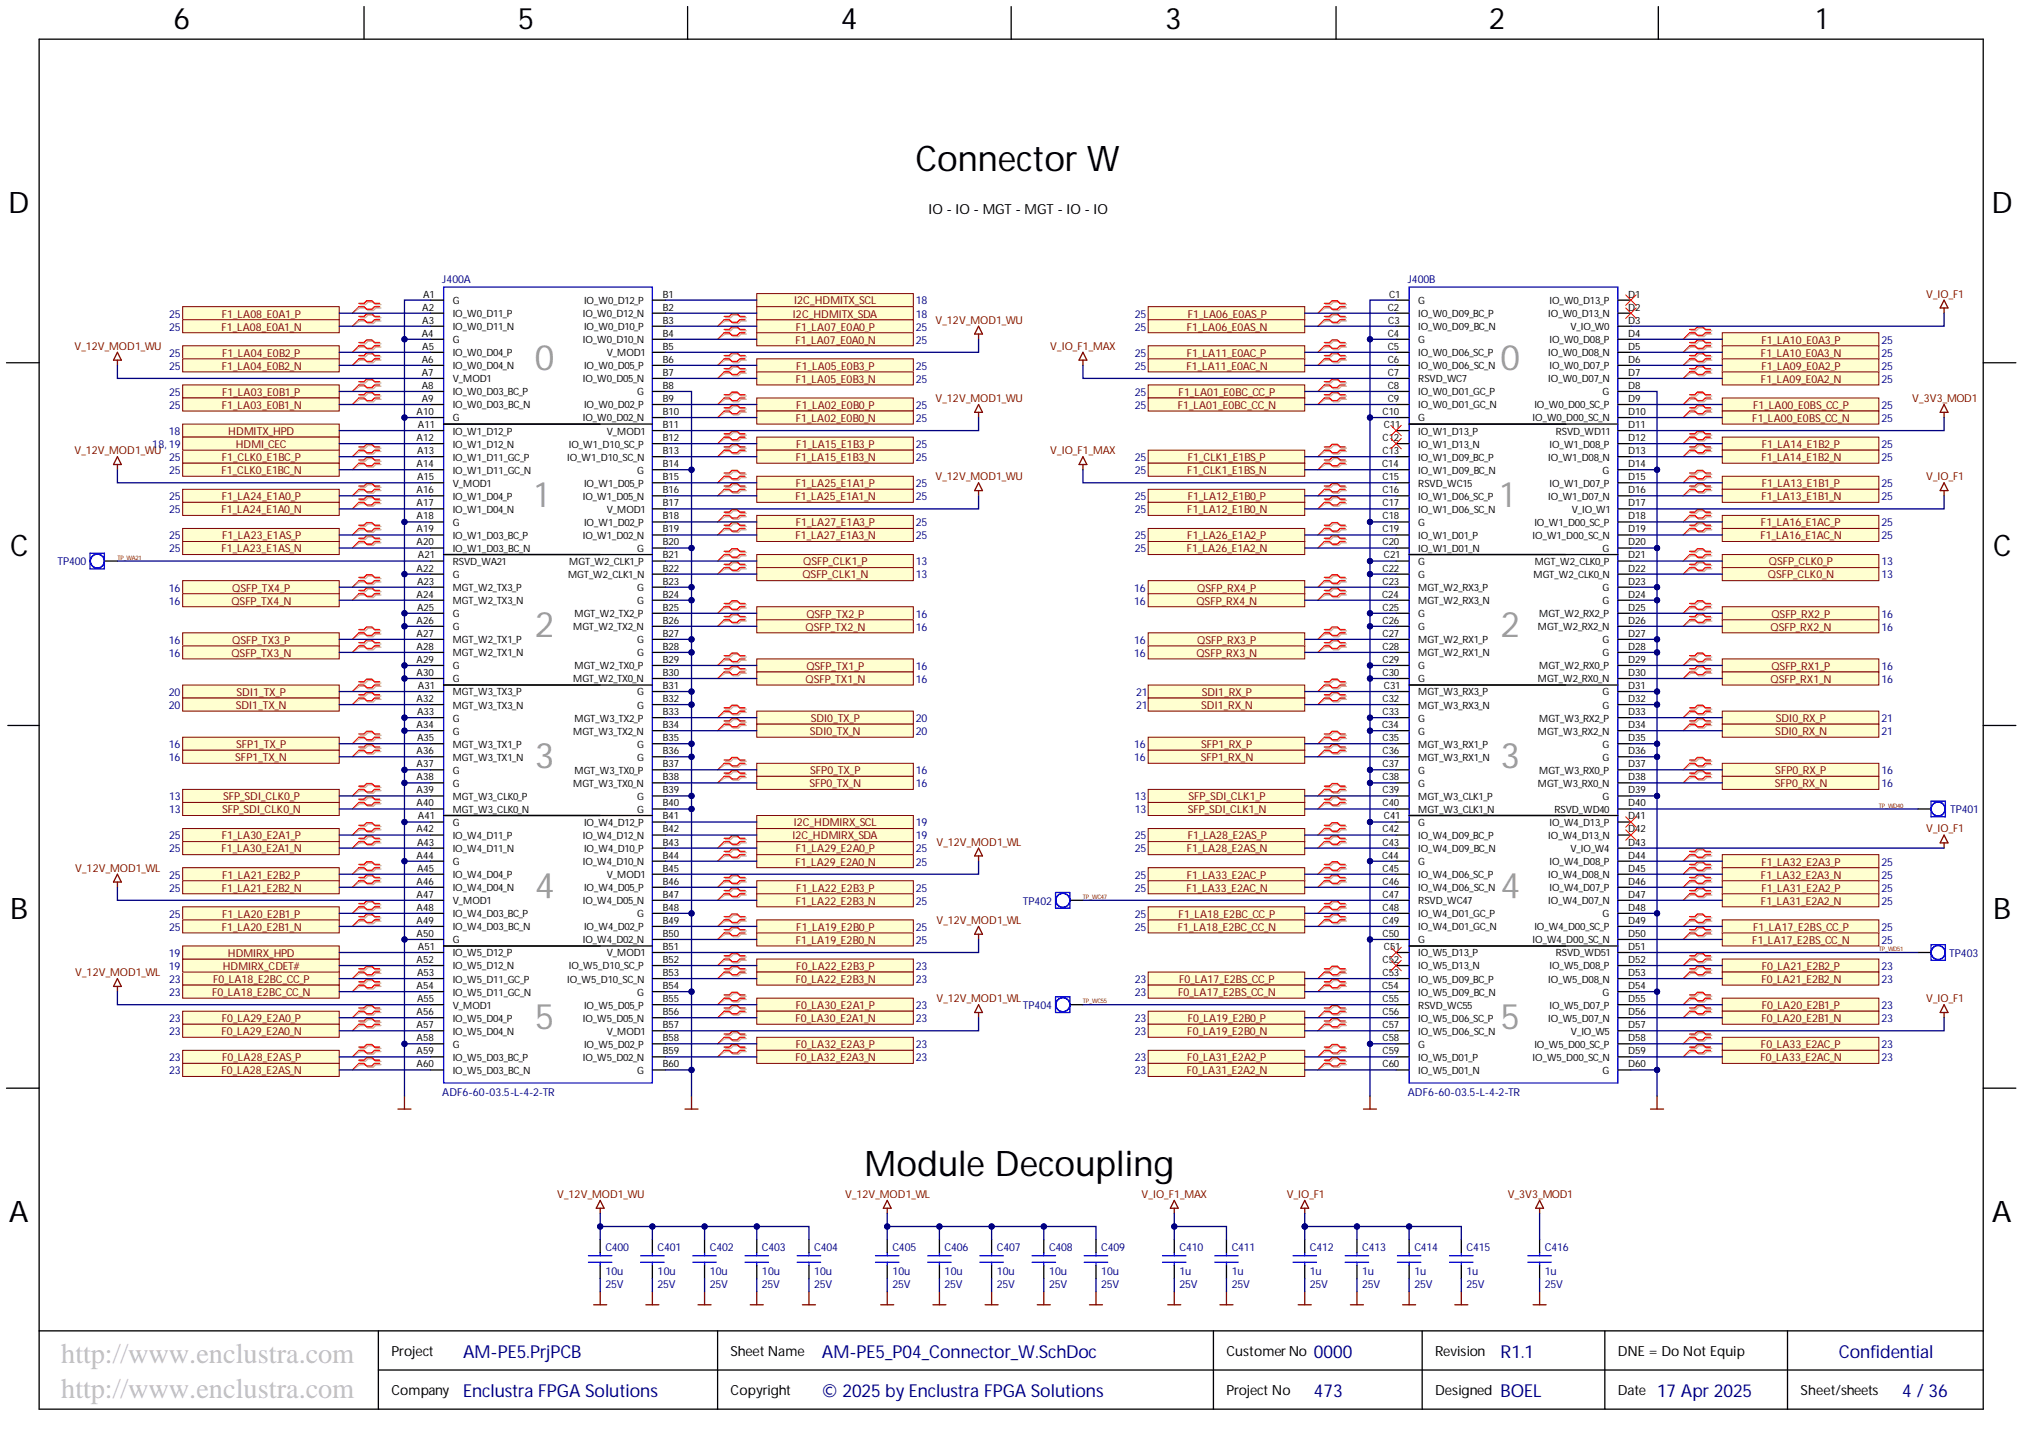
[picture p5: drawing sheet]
<svg xmlns="http://www.w3.org/2000/svg" width="393mm" height="282mm" viewBox="0 0 393 282" stroke-linecap="round" stroke-linejoin="round" font-family="sans-serif">
<defs><g id="words">
<g font-size="6.8">
<text x="177.8" y="33.3">Connector W</text>
<text x="167.9" y="228.5">Module Decoupling</text>
</g>
<g font-size="6.8" fill="#999">
<text x="103.9" y="71.8">0</text>
<text x="291.5" y="71.8">0</text>
<text x="103.9" y="98.4">1</text>
<text x="291.5" y="98.4">1</text>
<text x="103.9" y="123.8">2</text>
<text x="291.5" y="123.8">2</text>
<text x="103.9" y="149.1">3</text>
<text x="291.5" y="149.1">3</text>
<text x="103.9" y="174.5">4</text>
<text x="291.5" y="174.5">4</text>
<text x="103.9" y="199.8">5</text>
<text x="291.5" y="199.8">5</text>
</g>
<g font-size="5.7">
<text x="33.7" y="5.7">6</text>
<text x="100.6" y="5.7">5</text>
<text x="163.3" y="5.7">4</text>
<text x="226.3" y="5.7">3</text>
<text x="289.2" y="5.7">2</text>
<text x="352.8" y="5.7">1</text>
<text x="1.6" y="41.4">D</text>
<text x="386.8" y="41.4">D</text>
<text x="1.9" y="108.1">C</text>
<text x="387.2" y="108.1">C</text>
<text x="1.9" y="178.5">B</text>
<text x="387.2" y="178.5">B</text>
<text x="1.7" y="237.3">A</text>
<text x="386.9" y="237.3">A</text>
</g>
<g font-size="5.5" fill="#c0c0c0">
<text x="11.9" y="264.7">http://www.enclustra.com</text>
<text x="11.9" y="271.5">http://www.enclustra.com</text>
</g>
<g font-size="3.5" fill="#000080">
<text x="90" y="263.8">AM-PE5.PrjPCB</text>
<text x="159.7" y="263.8">AM-PE5_P04_Connector_W.SchDoc</text>
<text x="255.2" y="263.8">0000</text>
<text x="357.2" y="263.8">Confidential</text>
<text x="90" y="271.4">Enclustra FPGA Solutions</text>
<text x="159.7" y="271.4">© 2025 by Enclustra FPGA Solutions</text>
<text x="255.2" y="271.4">473</text>
<text x="291.5" y="271.4">BOEL</text>
<text x="321.9" y="271.4">17 Apr 2025</text>
<text x="369.5" y="271.4">4 / 36</text>
</g>
<text font-size="3.5" fill="#00007c" x="291.5" y="263.8">R1.1</text>
<g font-size="2.7">
<text x="180.4" y="41.7">IO - IO - MGT - MGT - IO - IO</text>
<text x="76" y="263.4">Project</text>
<text x="141.9" y="263.4">Sheet Name</text>
<text x="238.2" y="263.4">CustomerNo</text>
<text x="278.8" y="263.4">Revision</text>
<text x="314.3" y="263.4">DNE = Do Not Equip</text>
<text x="76" y="271">Company</text>
<text x="141.9" y="271">Copyright</text>
<text x="238.2" y="271">Project No</text>
<text x="278.8" y="271">Designed</text>
<text x="314.3" y="271">Date</text>
<text x="349.7" y="271">Sheet/sheets</text>
</g>
<g font-size="2.1" fill="#000080">
<text x="85.9" y="55">J400A</text>
<text x="177.9" y="59.1">18</text>
<text x="273.5" y="55">J400B</text>
<text x="32.9" y="61.7">25</text>
<text x="32.9" y="64.2">25</text>
<text x="177.9" y="64.2">25</text>
<text x="177.9" y="61.7">18</text>
<text x="220.4" y="61.7">25</text>
<text x="220.4" y="64.2">25</text>
<text x="32.9" y="69.3">25</text>
<text x="32.9" y="71.8">25</text>
<text x="177.9" y="66.7">25</text>
<text x="177.9" y="71.8">25</text>
<text x="220.4" y="69.3">25</text>
<text x="220.4" y="71.8">25</text>
<text x="365.5" y="66.7">25</text>
<text x="365.5" y="69.3">25</text>
<text x="365.5" y="71.8">25</text>
<text x="32.9" y="76.9">25</text>
<text x="177.9" y="74.4">25</text>
<text x="220.4" y="76.9">25</text>
<text x="365.5" y="74.4">25</text>
<text x="32.9" y="79.4">25</text>
<text x="177.9" y="79.4">25</text>
<text x="177.9" y="82">25</text>
<text x="220.4" y="79.4">25</text>
<text x="365.5" y="79.4">25</text>
<text x="365.5" y="82">25</text>
<text x="29.6" y="87">18, 19</text>
<text x="32.8" y="84.5">18</text>
<text x="32.9" y="89.6">25</text>
<text x="177.9" y="87">25</text>
<text x="177.9" y="89.6">25</text>
<text x="220.4" y="89.6">25</text>
<text x="365.5" y="87">25</text>
<text x="365.5" y="89.6">25</text>
<text x="32.9" y="92.1">25</text>
<text x="177.9" y="94.6">25</text>
<text x="220.4" y="92.1">25</text>
<text x="365.5" y="94.6">25</text>
<text x="32.9" y="97.2">25</text>
<text x="32.9" y="99.7">25</text>
<text x="177.9" y="97.2">25</text>
<text x="220.4" y="97.2">25</text>
<text x="220.4" y="99.7">25</text>
<text x="365.5" y="97.2">25</text>
<text x="32.9" y="104.8">25</text>
<text x="32.9" y="107.3">25</text>
<text x="177.9" y="102.2">25</text>
<text x="177.9" y="104.8">25</text>
<text x="220.4" y="104.8">25</text>
<text x="220.4" y="107.3">25</text>
<text x="365.5" y="102.2">25</text>
<text x="365.5" y="104.8">25</text>
<text x="11.2" y="109.8">TP400</text>
<text x="177.9" y="109.8">13</text>
<text x="177.9" y="112.4">13</text>
<text x="365.5" y="109.8">13</text>
<text x="365.5" y="112.4">13</text>
<text x="32.8" y="114.9">16</text>
<text x="32.8" y="117.4">16</text>
<text x="177.9" y="120">16</text>
<text x="220.3" y="114.9">16</text>
<text x="220.3" y="117.4">16</text>
<text x="365.5" y="120">16</text>
<text x="32.8" y="125">16</text>
<text x="177.9" y="122.5">16</text>
<text x="220.3" y="125">16</text>
<text x="365.5" y="122.5">16</text>
<text x="32.8" y="127.6">16</text>
<text x="177.9" y="130.1">16</text>
<text x="220.3" y="127.6">16</text>
<text x="365.5" y="130.1">16</text>
<text x="32.8" y="135.2">20</text>
<text x="32.8" y="137.7">20</text>
<text x="177.9" y="132.6">16</text>
<text x="220.7" y="135.2">21</text>
<text x="220.7" y="137.7">21</text>
<text x="365.5" y="132.6">16</text>
<text x="177.9" y="140.3">20</text>
<text x="177.9" y="142.8">20</text>
<text x="365.5" y="140.3">21</text>
<text x="365.5" y="142.8">21</text>
<text x="32.8" y="145.3">16</text>
<text x="32.8" y="147.9">16</text>
<text x="220.3" y="145.3">16</text>
<text x="220.3" y="147.9">16</text>
<text x="32.9" y="155.5">13</text>
<text x="177.9" y="150.4">16</text>
<text x="177.9" y="152.9">16</text>
<text x="220.4" y="155.5">13</text>
<text x="365.5" y="150.4">16</text>
<text x="365.5" y="152.9">16</text>
<text x="32.9" y="158">13</text>
<text x="177.9" y="160.5">19</text>
<text x="220.4" y="158">13</text>
<text x="378.8" y="158">TP401</text>
<text x="32.9" y="163.1">25</text>
<text x="32.9" y="165.6">25</text>
<text x="177.9" y="165.6">25</text>
<text x="177.9" y="163.1">19</text>
<text x="220.4" y="163.1">25</text>
<text x="220.4" y="165.6">25</text>
<text x="32.9" y="170.7">25</text>
<text x="32.9" y="173.2">25</text>
<text x="177.9" y="168.1">25</text>
<text x="177.9" y="173.2">25</text>
<text x="220.4" y="170.7">25</text>
<text x="220.4" y="173.2">25</text>
<text x="365.5" y="168.1">25</text>
<text x="365.5" y="170.7">25</text>
<text x="365.5" y="173.2">25</text>
<text x="32.9" y="178.3">25</text>
<text x="177.9" y="175.7">25</text>
<text x="198.7" y="175.7">TP402</text>
<text x="220.4" y="178.3">25</text>
<text x="365.5" y="175.7">25</text>
<text x="32.8" y="185.9">19</text>
<text x="32.9" y="180.8">25</text>
<text x="177.9" y="180.8">25</text>
<text x="177.9" y="183.3">25</text>
<text x="220.4" y="180.8">25</text>
<text x="365.5" y="180.8">25</text>
<text x="365.5" y="183.3">25</text>
<text x="378.6" y="185.9">TP403</text>
<text x="32.8" y="188.4">19</text>
<text x="32.9" y="190.9">23</text>
<text x="177.9" y="188.4">23</text>
<text x="177.9" y="190.9">23</text>
<text x="220.4" y="190.9">23</text>
<text x="365.5" y="188.4">23</text>
<text x="365.5" y="190.9">23</text>
<text x="32.9" y="193.5">23</text>
<text x="177.9" y="196">23</text>
<text x="198.7" y="196">TP404</text>
<text x="220.4" y="193.5">23</text>
<text x="365.5" y="196">23</text>
<text x="32.9" y="198.5">23</text>
<text x="32.9" y="201.1">23</text>
<text x="177.9" y="198.5">23</text>
<text x="177.9" y="203.6">23</text>
<text x="220.4" y="198.5">23</text>
<text x="220.4" y="201.1">23</text>
<text x="365.5" y="198.5">23</text>
<text x="365.5" y="203.6">23</text>
<text x="32.9" y="206.2">23</text>
<text x="32.9" y="208.7">23</text>
<text x="177.9" y="206.2">23</text>
<text x="220.4" y="206.2">23</text>
<text x="220.4" y="208.7">23</text>
<text x="365.5" y="206.2">23</text>
<text x="85.9" y="212.9">ADF6-60-03.5-L-4-2-TR</text>
<text x="273.5" y="212.9">ADF6-60-03.5-L-4-2-TR</text>
<text x="117.6" y="243.1">C400</text>
<text x="127.7" y="243.1">C401</text>
<text x="137.9" y="243.1">C402</text>
<text x="148" y="243.1">C403</text>
<text x="158.1" y="243.1">C404</text>
<text x="173.4" y="243.1">C405</text>
<text x="183.5" y="243.1">C406</text>
<text x="193.6" y="243.1">C407</text>
<text x="203.8" y="243.1">C408</text>
<text x="213.9" y="243.1">C409</text>
<text x="229.1" y="243.1">C410</text>
<text x="239.2" y="243.1">C411</text>
<text x="254.5" y="243.1">C412</text>
<text x="264.6" y="243.1">C413</text>
<text x="274.7" y="243.1">C414</text>
<text x="284.9" y="243.1">C415</text>
<text x="300.1" y="243.1">C416</text>
<text x="117.6" y="250.2">25V</text>
<text x="117.6" y="247.6">10u</text>
<text x="127.7" y="250.2">25V</text>
<text x="127.7" y="247.6">10u</text>
<text x="137.9" y="250.2">25V</text>
<text x="137.9" y="247.6">10u</text>
<text x="148" y="250.2">25V</text>
<text x="148" y="247.6">10u</text>
<text x="158.1" y="250.2">25V</text>
<text x="158.1" y="247.6">10u</text>
<text x="173.4" y="250.2">25V</text>
<text x="173.4" y="247.6">10u</text>
<text x="183.5" y="250.2">25V</text>
<text x="183.5" y="247.6">10u</text>
<text x="193.6" y="250.2">25V</text>
<text x="193.6" y="247.6">10u</text>
<text x="203.8" y="250.2">25V</text>
<text x="203.8" y="247.6">10u</text>
<text x="213.9" y="250.2">25V</text>
<text x="213.9" y="247.6">10u</text>
<text x="229.1" y="250.2">25V</text>
<text x="229.1" y="247.6">1u</text>
<text x="239.2" y="250.2">25V</text>
<text x="239.2" y="247.6">1u</text>
<text x="254.5" y="250.2">25V</text>
<text x="254.5" y="247.6">1u</text>
<text x="264.6" y="250.2">25V</text>
<text x="264.6" y="247.6">1u</text>
<text x="274.7" y="250.2">25V</text>
<text x="274.7" y="247.6">1u</text>
<text x="284.9" y="250.2">25V</text>
<text x="284.9" y="247.6">1u</text>
<text x="300.1" y="250.2">25V</text>
<text x="300.1" y="247.6">1u</text>
</g>
<g font-size="2.1" fill="#800000">
<text x="154.3" y="59.1">I2C_HDMITX_SCL</text>
<text x="374.2" y="57.8">V_IO_F1</text>
<text x="43" y="64.2">F1_LA08_E0A1_N</text>
<text x="43.1" y="61.7">F1_LA08_E0A1_P</text>
<text x="154" y="61.7">I2C_HDMITX_SDA</text>
<text x="154.6" y="64.2">F1_LA07_E0A0_P</text>
<text x="181.7" y="62.9">V_12V_MOD1_WU</text>
<text x="230.5" y="64.2">F1_LA06_E0AS_N</text>
<text x="230.7" y="61.7">F1_LA06_E0AS_P</text>
<text x="14.4" y="67.9">V_12V_MOD1_WU</text>
<text x="43.1" y="71.8">F1_LA04_E0B2_N</text>
<text x="43.2" y="69.3">F1_LA04_E0B2_P</text>
<text x="154.5" y="66.7">F1_LA07_E0A0_N</text>
<text x="154.7" y="71.8">F1_LA05_E0B3_P</text>
<text x="204" y="67.9">V_IO_F1_MAX</text>
<text x="230.5" y="71.8">F1_LA11_E0AC_N</text>
<text x="230.5" y="69.3">F1_LA11_E0AC_P</text>
<text x="342.1" y="69.3">F1_LA10_E0A3_N</text>
<text x="342.1" y="66.7">F1_LA10_E0A3_P</text>
<text x="342.1" y="71.8">F1_LA09_E0A2_P</text>
<text x="43.2" y="76.9">F1_LA03_E0B1_P</text>
<text x="154.6" y="74.4">F1_LA05_E0B3_N</text>
<text x="228.9" y="76.9">F1_LA01_E0BC_CC_P</text>
<text x="342.1" y="74.4">F1_LA09_E0A2_N</text>
<text x="43.1" y="79.4">F1_LA03_E0B1_N</text>
<text x="154.6" y="82">F1_LA02_E0B0_N</text>
<text x="154.7" y="79.4">F1_LA02_E0B0_P</text>
<text x="181.7" y="78.1">V_12V_MOD1_WU</text>
<text x="228.8" y="79.4">F1_LA01_E0BC_CC_N</text>
<text x="340.4" y="82">F1_LA00_E0BS_CC_N</text>
<text x="340.5" y="79.4">F1_LA00_E0BS_CC_P</text>
<text x="371.5" y="78.1">V_3V3_MOD1</text>
<text x="14.4" y="88.2">V_12V_MOD1_WU</text>
<text x="43.1" y="89.6">F1_CLK0_E1BC_P</text>
<text x="44.4" y="84.5">HDMITX_HPD</text>
<text x="45.8" y="87">HDMI_CEC</text>
<text x="154.6" y="89.6">F1_LA15_E1B3_N</text>
<text x="154.7" y="87">F1_LA15_E1B3_P</text>
<text x="204" y="88.2">V_IO_F1_MAX</text>
<text x="230.7" y="89.6">F1_CLK1_E1BS_P</text>
<text x="342.1" y="89.6">F1_LA14_E1B2_N</text>
<text x="342.2" y="87">F1_LA14_E1B2_P</text>
<text x="43" y="92.1">F1_CLK0_E1BC_N</text>
<text x="154.6" y="94.6">F1_LA25_E1A1_P</text>
<text x="181.7" y="93.3">V_12V_MOD1_WU</text>
<text x="230.6" y="92.1">F1_CLK1_E1BS_N</text>
<text x="342.2" y="94.6">F1_LA13_E1B1_P</text>
<text x="374.2" y="93.3">V_IO_F1</text>
<text x="43" y="99.7">F1_LA24_E1A0_N</text>
<text x="43.1" y="97.2">F1_LA24_E1A0_P</text>
<text x="154.5" y="97.2">F1_LA25_E1A1_N</text>
<text x="230.6" y="99.7">F1_LA12_E1B0_N</text>
<text x="230.7" y="97.2">F1_LA12_E1B0_P</text>
<text x="342.1" y="97.2">F1_LA13_E1B1_N</text>
<text x="43" y="107.3">F1_LA23_E1AS_N</text>
<text x="43.2" y="104.8">F1_LA23_E1AS_P</text>
<text x="154.5" y="104.8">F1_LA27_E1A3_N</text>
<text x="154.6" y="102.2">F1_LA27_E1A3_P</text>
<text x="230.5" y="107.3">F1_LA26_E1A2_N</text>
<text x="230.6" y="104.8">F1_LA26_E1A2_P</text>
<text x="342" y="104.8">F1_LA16_E1AC_N</text>
<text x="342.1" y="102.2">F1_LA16_E1AC_P</text>
<text x="155.9" y="112.4">QSFP_CLK1_N</text>
<text x="156" y="109.8">QSFP_CLK1_P</text>
<text x="343.4" y="112.4">QSFP_CLK0_N</text>
<text x="343.6" y="109.8">QSFP_CLK0_P</text>
<text x="44.9" y="117.4">QSFP_TX4_N</text>
<text x="45.1" y="114.9">QSFP_TX4_P</text>
<text x="156.6" y="120">QSFP_TX2_P</text>
<text x="232.4" y="117.4">QSFP_RX4_N</text>
<text x="232.6" y="114.9">QSFP_RX4_P</text>
<text x="344.1" y="120">QSFP_RX2_P</text>
<text x="45.1" y="125">QSFP_TX3_P</text>
<text x="156.5" y="122.5">QSFP_TX2_N</text>
<text x="232.6" y="125">QSFP_RX3_P</text>
<text x="343.9" y="122.5">QSFP_RX2_N</text>
<text x="44.9" y="127.6">QSFP_TX3_N</text>
<text x="156.6" y="130.1">QSFP_TX1_P</text>
<text x="232.4" y="127.6">QSFP_RX3_N</text>
<text x="344.1" y="130.1">QSFP_RX1_P</text>
<text x="45.8" y="137.7">SDI1_TX_N</text>
<text x="46" y="135.2">SDI1_TX_P</text>
<text x="156.5" y="132.6">QSFP_TX1_N</text>
<text x="233.3" y="137.7">SDI1_RX_N</text>
<text x="233.4" y="135.2">SDI1_RX_P</text>
<text x="343.9" y="132.6">QSFP_RX1_N</text>
<text x="157.3" y="142.8">SDI0_TX_N</text>
<text x="157.5" y="140.3">SDI0_TX_P</text>
<text x="344.8" y="142.8">SDI0_RX_N</text>
<text x="344.9" y="140.3">SDI0_RX_P</text>
<text x="45.7" y="147.9">SFP1_TX_N</text>
<text x="45.9" y="145.3">SFP1_TX_P</text>
<text x="233.3" y="147.9">SFP1_RX_N</text>
<text x="233.3" y="145.3">SFP1_RX_P</text>
<text x="43.3" y="155.5">SFP_SDI_CLK0_P</text>
<text x="157.2" y="152.9">SFP0_TX_N</text>
<text x="157.4" y="150.4">SFP0_TX_P</text>
<text x="230.9" y="155.5">SFP_SDI_CLK1_P</text>
<text x="344.8" y="152.9">SFP0_RX_N</text>
<text x="344.8" y="150.4">SFP0_RX_P</text>
<text x="43.2" y="158">SFP_SDI_CLK0_N</text>
<text x="154.2" y="160.5">I2C_HDMIRX_SCL</text>
<text x="230.7" y="158">SFP_SDI_CLK1_N</text>
<text x="374.2" y="161.7">V_IO_F1</text>
<text x="43" y="165.6">F1_LA30_E2A1_N</text>
<text x="43.1" y="163.1">F1_LA30_E2A1_P</text>
<text x="153.9" y="163.1">I2C_HDMIRX_SDA</text>
<text x="154.6" y="165.6">F1_LA29_E2A0_P</text>
<text x="181.9" y="164.2">V_12V_MOD1_WL</text>
<text x="230.5" y="165.6">F1_LA28_E2AS_N</text>
<text x="230.7" y="163.1">F1_LA28_E2AS_P</text>
<text x="14.6" y="169.3">V_12V_MOD1_WL</text>
<text x="43.1" y="173.2">F1_LA21_E2B2_N</text>
<text x="43.2" y="170.7">F1_LA21_E2B2_P</text>
<text x="154.5" y="168.1">F1_LA29_E2A0_N</text>
<text x="154.7" y="173.2">F1_LA22_E2B3_P</text>
<text x="230.5" y="173.2">F1_LA33_E2AC_N</text>
<text x="230.5" y="170.7">F1_LA33_E2AC_P</text>
<text x="342.1" y="170.7">F1_LA32_E2A3_N</text>
<text x="342.1" y="168.1">F1_LA32_E2A3_P</text>
<text x="342.1" y="173.2">F1_LA31_E2A2_P</text>
<text x="43.2" y="178.3">F1_LA20_E2B1_P</text>
<text x="154.6" y="175.7">F1_LA22_E2B3_N</text>
<text x="181.9" y="179.5">V_12V_MOD1_WL</text>
<text x="228.9" y="178.3">F1_LA18_E2BC_CC_P</text>
<text x="342.1" y="175.7">F1_LA31_E2A2_N</text>
<text x="43.1" y="180.8">F1_LA20_E2B1_N</text>
<text x="44.3" y="185.9">HDMIRX_HPD</text>
<text x="154.6" y="183.3">F1_LA19_E2B0_N</text>
<text x="154.7" y="180.8">F1_LA19_E2B0_P</text>
<text x="228.8" y="180.8">F1_LA18_E2BC_CC_N</text>
<text x="340.4" y="183.3">F1_LA17_E2BS_CC_N</text>
<text x="340.5" y="180.8">F1_LA17_E2BS_CC_P</text>
<text x="14.6" y="189.6">V_12V_MOD1_WL</text>
<text x="41.4" y="190.9">F0_LA18_E2BC_CC_P</text>
<text x="43.3" y="188.4">HDMIRX_CDET#</text>
<text x="154.6" y="190.9">F0_LA22_E2B3_N</text>
<text x="154.7" y="188.4">F0_LA22_E2B3_P</text>
<text x="229" y="190.9">F0_LA17_E2BS_CC_P</text>
<text x="342.1" y="190.9">F0_LA21_E2B2_N</text>
<text x="342.2" y="188.4">F0_LA21_E2B2_P</text>
<text x="41.2" y="193.5">F0_LA18_E2BC_CC_N</text>
<text x="154.6" y="196">F0_LA30_E2A1_P</text>
<text x="181.9" y="194.7">V_12V_MOD1_WL</text>
<text x="228.9" y="193.5">F0_LA17_E2BS_CC_N</text>
<text x="342.2" y="196">F0_LA20_E2B1_P</text>
<text x="374.2" y="194.7">V_IO_F1</text>
<text x="43" y="201.1">F0_LA29_E2A0_N</text>
<text x="43.1" y="198.5">F0_LA29_E2A0_P</text>
<text x="154.5" y="198.5">F0_LA30_E2A1_N</text>
<text x="154.6" y="203.6">F0_LA32_E2A3_P</text>
<text x="230.6" y="201.1">F0_LA19_E2B0_N</text>
<text x="230.7" y="198.5">F0_LA19_E2B0_P</text>
<text x="342.1" y="203.6">F0_LA33_E2AC_P</text>
<text x="342.1" y="198.5">F0_LA20_E2B1_N</text>
<text x="43" y="208.7">F0_LA28_E2AS_N</text>
<text x="43.2" y="206.2">F0_LA28_E2AS_P</text>
<text x="154.5" y="206.2">F0_LA32_E2A3_N</text>
<text x="230.5" y="208.7">F0_LA31_E2A2_N</text>
<text x="230.6" y="206.2">F0_LA31_E2A2_P</text>
<text x="342" y="206.2">F0_LA33_E2AC_N</text>
<text x="108.2" y="232.7">V_12V_MOD1_WU</text>
<text x="164.1" y="232.7">V_12V_MOD1_WL</text>
<text x="221.8" y="232.7">V_IO_F1_MAX</text>
<text x="250" y="232.7">V_IO_F1</text>
<text x="292.9" y="232.7">V_3V3_MOD1</text>
</g>
<g font-size="1.9">
<text x="82.2" y="57.8">A1</text>
<text x="87.9" y="59.1">G</text>
<text x="113.5" y="59.1">IO_W0_D12_P</text>
<text x="128.7" y="57.8">B1</text>
<text x="269.8" y="57.8">C1</text>
<text x="275.5" y="59.1">G</text>
<text x="301" y="59.1">IO_W0_D13_P</text>
<text x="316.3" y="57.8">D1</text>
<text x="81.9" y="65.4">A4</text>
<text x="82" y="60.3">A2</text>
<text x="82" y="62.9">A3</text>
<text x="87.9" y="61.6">IO_W0_D11_P</text>
<text x="87.9" y="64.1">IO_W0_D11_N</text>
<text x="113.2" y="61.6">IO_W0_D12_N</text>
<text x="113.5" y="64.1">IO_W0_D10_P</text>
<text x="128.7" y="60.3">B2</text>
<text x="128.7" y="62.9">B3</text>
<text x="128.7" y="65.4">B4</text>
<text x="269.6" y="60.3">C2</text>
<text x="269.6" y="65.4">C4</text>
<text x="269.7" y="62.9">C3</text>
<text x="275.5" y="61.6">IO_W0_D09_BC_P</text>
<text x="275.5" y="64.1">IO_W0_D09_BC_N</text>
<text x="300.8" y="61.6">IO_W0_D13_N</text>
<text x="305.1" y="64.1">V_IO_W0</text>
<text x="316.3" y="60.3">D2</text>
<text x="316.3" y="62.9">D3</text>
<text x="316.3" y="65.4">D4</text>
<text x="81.9" y="70.5">A6</text>
<text x="82" y="67.9">A5</text>
<text x="87.9" y="66.7">G</text>
<text x="87.9" y="69.2">IO_W0_D04_P</text>
<text x="87.9" y="71.7">IO_W0_D04_N</text>
<text x="113.2" y="66.7">IO_W0_D10_N</text>
<text x="113.5" y="71.7">IO_W0_D05_P</text>
<text x="117.9" y="69.2">V_MOD1</text>
<text x="128.7" y="67.9">B5</text>
<text x="128.7" y="70.5">B6</text>
<text x="269.6" y="67.9">C5</text>
<text x="269.6" y="70.5">C6</text>
<text x="275.5" y="66.7">G</text>
<text x="275.5" y="69.2">IO_W0_D06_SC_P</text>
<text x="275.5" y="71.7">IO_W0_D06_SC_N</text>
<text x="300.8" y="69.2">IO_W0_D08_N</text>
<text x="301" y="66.7">IO_W0_D08_P</text>
<text x="301" y="71.7">IO_W0_D07_P</text>
<text x="316.3" y="67.9">D5</text>
<text x="316.3" y="70.5">D6</text>
<text x="81.9" y="73">A7</text>
<text x="81.9" y="75.5">A8</text>
<text x="87.9" y="74.3">V_MOD1</text>
<text x="87.9" y="76.8">IO_W0_D03_BC_P</text>
<text x="113.2" y="74.3">IO_W0_D05_N</text>
<text x="123.8" y="76.8">G</text>
<text x="128.7" y="73">B7</text>
<text x="128.7" y="75.5">B8</text>
<text x="269.6" y="73">C7</text>
<text x="269.6" y="75.5">C8</text>
<text x="275.5" y="74.3">RSVD_WC7</text>
<text x="275.5" y="76.8">IO_W0_D01_GC_P</text>
<text x="300.8" y="74.3">IO_W0_D07_N</text>
<text x="311.3" y="76.8">G</text>
<text x="316.3" y="73">D7</text>
<text x="316.3" y="75.5">D8</text>
<text x="80.9" y="80.6">A10</text>
<text x="81.2" y="83.1">A11</text>
<text x="81.9" y="78.1">A9</text>
<text x="87.9" y="79.3">IO_W0_D03_BC_N</text>
<text x="87.9" y="81.9">G</text>
<text x="113.2" y="81.9">IO_W0_D02_N</text>
<text x="113.5" y="79.3">IO_W0_D02_P</text>
<text x="128.7" y="78.1">B9</text>
<text x="128.7" y="80.6">B10</text>
<text x="128.7" y="83.1">B11</text>
<text x="268.6" y="80.6">C10</text>
<text x="268.8" y="83.1">C11</text>
<text x="269.6" y="78.1">C9</text>
<text x="275.5" y="79.3">IO_W0_D01_GC_N</text>
<text x="275.5" y="81.9">G</text>
<text x="297.7" y="81.9">IO_W0_D00_SC_N</text>
<text x="298" y="79.3">IO_W0_D00_SC_P</text>
<text x="316.3" y="78.1">D9</text>
<text x="316.3" y="80.6">D10</text>
<text x="316.3" y="83.1">D11</text>
<text x="80.9" y="85.7">A12</text>
<text x="81" y="88.2">A13</text>
<text x="87.9" y="84.4">IO_W1_D12_P</text>
<text x="87.9" y="86.9">IO_W1_D12_N</text>
<text x="87.9" y="89.5">IO_W1_D11_GC_P</text>
<text x="110.2" y="89.5">IO_W1_D10_SC_N</text>
<text x="110.5" y="86.9">IO_W1_D10_SC_P</text>
<text x="117.9" y="84.4">V_MOD1</text>
<text x="128.7" y="85.7">B12</text>
<text x="128.7" y="88.2">B13</text>
<text x="268.6" y="85.7">C12</text>
<text x="268.6" y="88.2">C13</text>
<text x="275.5" y="84.4">IO_W1_D13_P</text>
<text x="275.5" y="86.9">IO_W1_D13_N</text>
<text x="275.5" y="89.5">IO_W1_D09_BC_P</text>
<text x="300.8" y="89.5">IO_W1_D08_N</text>
<text x="301" y="86.9">IO_W1_D08_P</text>
<text x="302.2" y="84.4">RSVD_WD11</text>
<text x="316.3" y="85.7">D12</text>
<text x="316.3" y="88.2">D13</text>
<text x="80.9" y="90.7">A14</text>
<text x="80.9" y="95.8">A16</text>
<text x="81" y="93.3">A15</text>
<text x="87.9" y="92">IO_W1_D11_GC_N</text>
<text x="87.9" y="94.5">V_MOD1</text>
<text x="113.5" y="94.5">IO_W1_D05_P</text>
<text x="123.8" y="92">G</text>
<text x="128.7" y="90.7">B14</text>
<text x="128.7" y="93.3">B15</text>
<text x="128.7" y="95.8">B16</text>
<text x="268.5" y="90.7">C14</text>
<text x="268.6" y="93.3">C15</text>
<text x="268.6" y="95.8">C16</text>
<text x="275.5" y="92">IO_W1_D09_BC_N</text>
<text x="275.5" y="94.5">RSVD_WC15</text>
<text x="301" y="94.5">IO_W1_D07_P</text>
<text x="311.3" y="92">G</text>
<text x="316.3" y="90.7">D14</text>
<text x="316.3" y="93.3">D15</text>
<text x="316.3" y="95.8">D16</text>
<text x="80.9" y="98.3">A17</text>
<text x="80.9" y="100.9">A18</text>
<text x="87.9" y="97.1">IO_W1_D04_P</text>
<text x="87.9" y="99.6">IO_W1_D04_N</text>
<text x="113.2" y="97.1">IO_W1_D05_N</text>
<text x="117.9" y="99.6">V_MOD1</text>
<text x="128.7" y="98.3">B17</text>
<text x="128.7" y="100.9">B18</text>
<text x="268.6" y="98.3">C17</text>
<text x="268.6" y="100.9">C18</text>
<text x="275.5" y="97.1">IO_W1_D06_SC_P</text>
<text x="275.5" y="99.6">IO_W1_D06_SC_N</text>
<text x="300.8" y="97.1">IO_W1_D07_N</text>
<text x="305.3" y="99.6">V_IO_W1</text>
<text x="316.3" y="98.3">D17</text>
<text x="316.3" y="100.9">D18</text>
<text x="80.9" y="103.4">A19</text>
<text x="80.9" y="106">A20</text>
<text x="87.9" y="102.1">G</text>
<text x="87.9" y="104.7">IO_W1_D03_BC_P</text>
<text x="87.9" y="107.2">IO_W1_D03_BC_N</text>
<text x="113.2" y="104.7">IO_W1_D02_N</text>
<text x="113.5" y="102.1">IO_W1_D02_P</text>
<text x="123.8" y="107.2">G</text>
<text x="128.7" y="103.4">B19</text>
<text x="128.7" y="106">B20</text>
<text x="268.6" y="103.4">C19</text>
<text x="268.6" y="106">C20</text>
<text x="275.5" y="102.1">G</text>
<text x="275.5" y="104.7">IO_W1_D01_P</text>
<text x="275.5" y="107.2">IO_W1_D01_N</text>
<text x="297.7" y="104.7">IO_W1_D00_SC_N</text>
<text x="298" y="102.1">IO_W1_D00_SC_P</text>
<text x="311.3" y="107.2">G</text>
<text x="316.3" y="103.4">D19</text>
<text x="316.3" y="106">D20</text>
<text x="80.9" y="111">A22</text>
<text x="81" y="113.6">A23</text>
<text x="81.2" y="108.5">A21</text>
<text x="87.9" y="109.8">RSVD_WA21</text>
<text x="87.9" y="112.3">G</text>
<text x="110.3" y="112.3">MGT_W2_CLK1_N</text>
<text x="110.6" y="109.8">MGT_W2_CLK1_P</text>
<text x="128.7" y="108.5">B21</text>
<text x="128.7" y="111">B22</text>
<text x="128.7" y="113.6">B23</text>
<text x="268.6" y="111">C22</text>
<text x="268.6" y="113.6">C23</text>
<text x="268.8" y="108.5">C21</text>
<text x="275.5" y="109.8">G</text>
<text x="275.5" y="112.3">G</text>
<text x="297.9" y="112.3">MGT_W2_CLK0_N</text>
<text x="298.1" y="109.8">MGT_W2_CLK0_P</text>
<text x="316.3" y="108.5">D21</text>
<text x="316.3" y="111">D22</text>
<text x="316.3" y="113.6">D23</text>
<text x="80.9" y="116.1">A24</text>
<text x="81" y="118.6">A25</text>
<text x="87.9" y="114.8">MGT_W2_TX3_P</text>
<text x="87.9" y="117.4">MGT_W2_TX3_N</text>
<text x="87.9" y="119.9">G</text>
<text x="111.6" y="119.9">MGT_W2_TX2_P</text>
<text x="123.8" y="114.8">G</text>
<text x="123.8" y="117.4">G</text>
<text x="128.7" y="116.1">B24</text>
<text x="128.7" y="118.6">B25</text>
<text x="268.5" y="116.1">C24</text>
<text x="268.6" y="118.6">C25</text>
<text x="275.5" y="114.8">MGT_W2_RX3_P</text>
<text x="275.5" y="117.4">MGT_W2_RX3_N</text>
<text x="275.5" y="119.9">G</text>
<text x="299" y="119.9">MGT_W2_RX2_P</text>
<text x="311.3" y="114.8">G</text>
<text x="311.3" y="117.4">G</text>
<text x="316.3" y="116.1">D24</text>
<text x="316.3" y="118.6">D25</text>
<text x="80.9" y="121.2">A26</text>
<text x="80.9" y="123.7">A27</text>
<text x="87.9" y="122.4">G</text>
<text x="87.9" y="125">MGT_W2_TX1_P</text>
<text x="111.3" y="122.4">MGT_W2_TX2_N</text>
<text x="123.8" y="125">G</text>
<text x="128.7" y="121.2">B26</text>
<text x="128.7" y="123.7">B27</text>
<text x="268.6" y="121.2">C26</text>
<text x="268.6" y="123.7">C27</text>
<text x="275.5" y="122.4">G</text>
<text x="275.5" y="125">MGT_W2_RX1_P</text>
<text x="298.7" y="122.4">MGT_W2_RX2_N</text>
<text x="311.3" y="125">G</text>
<text x="316.3" y="121.2">D26</text>
<text x="316.3" y="123.7">D27</text>
<text x="80.9" y="126.2">A28</text>
<text x="80.9" y="128.8">A29</text>
<text x="80.9" y="131.3">A30</text>
<text x="87.9" y="127.5">MGT_W2_TX1_N</text>
<text x="87.9" y="130">G</text>
<text x="111.6" y="130">MGT_W2_TX0_P</text>
<text x="123.8" y="127.5">G</text>
<text x="128.7" y="126.2">B28</text>
<text x="128.7" y="128.8">B29</text>
<text x="128.7" y="131.3">B30</text>
<text x="268.6" y="126.2">C28</text>
<text x="268.6" y="128.8">C29</text>
<text x="268.6" y="131.3">C30</text>
<text x="275.5" y="127.5">MGT_W2_RX1_N</text>
<text x="275.5" y="130">G</text>
<text x="299" y="130">MGT_W2_RX0_P</text>
<text x="311.3" y="127.5">G</text>
<text x="316.3" y="126.2">D28</text>
<text x="316.3" y="128.8">D29</text>
<text x="316.3" y="131.3">D30</text>
<text x="80.9" y="136.4">A32</text>
<text x="81.2" y="133.8">A31</text>
<text x="87.9" y="132.6">G</text>
<text x="87.9" y="135.1">MGT_W3_TX3_P</text>
<text x="87.9" y="137.6">MGT_W3_TX3_N</text>
<text x="111.3" y="132.6">MGT_W2_TX0_N</text>
<text x="123.8" y="135.1">G</text>
<text x="123.8" y="137.6">G</text>
<text x="128.7" y="133.8">B31</text>
<text x="128.7" y="136.4">B32</text>
<text x="268.6" y="136.4">C32</text>
<text x="268.8" y="133.8">C31</text>
<text x="275.5" y="132.6">G</text>
<text x="275.5" y="135.1">MGT_W3_RX3_P</text>
<text x="275.5" y="137.6">MGT_W3_RX3_N</text>
<text x="298.7" y="132.6">MGT_W2_RX0_N</text>
<text x="311.3" y="135.1">G</text>
<text x="311.3" y="137.6">G</text>
<text x="316.3" y="133.8">D31</text>
<text x="316.3" y="136.4">D32</text>
<text x="80.9" y="141.4">A34</text>
<text x="81" y="138.9">A33</text>
<text x="81" y="144">A35</text>
<text x="87.9" y="140.2">G</text>
<text x="87.9" y="142.7">G</text>
<text x="111.3" y="142.7">MGT_W3_TX2_N</text>
<text x="111.6" y="140.2">MGT_W3_TX2_P</text>
<text x="128.7" y="138.9">B33</text>
<text x="128.7" y="141.4">B34</text>
<text x="128.7" y="144">B35</text>
<text x="268.5" y="141.4">C34</text>
<text x="268.6" y="138.9">C33</text>
<text x="268.6" y="144">C35</text>
<text x="275.5" y="140.2">G</text>
<text x="275.5" y="142.7">G</text>
<text x="298.7" y="142.7">MGT_W3_RX2_N</text>
<text x="299" y="140.2">MGT_W3_RX2_P</text>
<text x="316.3" y="138.9">D33</text>
<text x="316.3" y="141.4">D34</text>
<text x="316.3" y="144">D35</text>
<text x="80.9" y="146.5">A36</text>
<text x="80.9" y="149">A37</text>
<text x="87.9" y="145.2">MGT_W3_TX1_P</text>
<text x="87.9" y="147.8">MGT_W3_TX1_N</text>
<text x="123.8" y="145.2">G</text>
<text x="123.8" y="147.8">G</text>
<text x="128.7" y="146.5">B36</text>
<text x="128.7" y="149">B37</text>
<text x="268.6" y="146.5">C36</text>
<text x="268.6" y="149">C37</text>
<text x="275.5" y="145.2">MGT_W3_RX1_P</text>
<text x="275.5" y="147.8">MGT_W3_RX1_N</text>
<text x="311.3" y="145.2">G</text>
<text x="311.3" y="147.8">G</text>
<text x="316.3" y="146.5">D36</text>
<text x="316.3" y="149">D37</text>
<text x="80.9" y="151.6">A38</text>
<text x="80.9" y="154.1">A39</text>
<text x="87.9" y="150.3">G</text>
<text x="87.9" y="152.8">G</text>
<text x="87.9" y="155.4">MGT_W3_CLK0_P</text>
<text x="111.3" y="152.8">MGT_W3_TX0_N</text>
<text x="111.6" y="150.3">MGT_W3_TX0_P</text>
<text x="123.8" y="155.4">G</text>
<text x="128.7" y="151.6">B38</text>
<text x="128.7" y="154.1">B39</text>
<text x="268.6" y="151.6">C38</text>
<text x="268.6" y="154.1">C39</text>
<text x="275.5" y="150.3">G</text>
<text x="275.5" y="152.8">G</text>
<text x="275.5" y="155.4">MGT_W3_CLK1_P</text>
<text x="298.7" y="152.8">MGT_W3_RX0_N</text>
<text x="299" y="150.3">MGT_W3_RX0_P</text>
<text x="311.3" y="155.4">G</text>
<text x="316.3" y="151.6">D38</text>
<text x="316.3" y="154.1">D39</text>
<text x="80.9" y="156.6">A40</text>
<text x="80.9" y="161.7">A42</text>
<text x="81.2" y="159.2">A41</text>
<text x="87.9" y="157.9">MGT_W3_CLK0_N</text>
<text x="87.9" y="160.4">G</text>
<text x="113.5" y="160.4">IO_W4_D12_P</text>
<text x="123.8" y="157.9">G</text>
<text x="128.7" y="156.6">B40</text>
<text x="128.7" y="159.2">B41</text>
<text x="128.7" y="161.7">B42</text>
<text x="268.6" y="156.6">C40</text>
<text x="268.6" y="161.7">C42</text>
<text x="268.8" y="159.2">C41</text>
<text x="275.5" y="157.9">MGT_W3_CLK1_N</text>
<text x="275.5" y="160.4">G</text>
<text x="301" y="160.4">IO_W4_D13_P</text>
<text x="301.9" y="157.9">RSVD_WD40</text>
<text x="316.3" y="156.6">D40</text>
<text x="316.3" y="159.2">D41</text>
<text x="316.3" y="161.7">D42</text>
<text x="80.9" y="166.8">A44</text>
<text x="81" y="164.2">A43</text>
<text x="87.9" y="163">IO_W4_D11_P</text>
<text x="87.9" y="165.5">IO_W4_D11_N</text>
<text x="113.2" y="163">IO_W4_D12_N</text>
<text x="113.5" y="165.5">IO_W4_D10_P</text>
<text x="128.7" y="164.2">B43</text>
<text x="128.7" y="166.8">B44</text>
<text x="268.5" y="166.8">C44</text>
<text x="268.6" y="164.2">C43</text>
<text x="275.5" y="163">IO_W4_D09_BC_P</text>
<text x="275.5" y="165.5">IO_W4_D09_BC_N</text>
<text x="300.8" y="163">IO_W4_D13_N</text>
<text x="305.1" y="165.5">V_IO_W4</text>
<text x="316.3" y="164.2">D43</text>
<text x="316.3" y="166.8">D44</text>
<text x="80.9" y="171.9">A46</text>
<text x="81" y="169.3">A45</text>
<text x="87.9" y="168">G</text>
<text x="87.9" y="170.6">IO_W4_D04_P</text>
<text x="87.9" y="173.1">IO_W4_D04_N</text>
<text x="113.2" y="168">IO_W4_D10_N</text>
<text x="113.5" y="173.1">IO_W4_D05_P</text>
<text x="117.9" y="170.6">V_MOD1</text>
<text x="128.7" y="169.3">B45</text>
<text x="128.7" y="171.9">B46</text>
<text x="268.6" y="169.3">C45</text>
<text x="268.6" y="171.9">C46</text>
<text x="275.5" y="168">G</text>
<text x="275.5" y="170.6">IO_W4_D06_SC_P</text>
<text x="275.5" y="173.1">IO_W4_D06_SC_N</text>
<text x="300.8" y="170.6">IO_W4_D08_N</text>
<text x="301" y="168">IO_W4_D08_P</text>
<text x="301" y="173.1">IO_W4_D07_P</text>
<text x="316.3" y="169.3">D45</text>
<text x="316.3" y="171.9">D46</text>
<text x="80.9" y="174.4">A47</text>
<text x="80.9" y="176.9">A48</text>
<text x="80.9" y="179.5">A49</text>
<text x="87.9" y="175.7">V_MOD1</text>
<text x="87.9" y="178.2">IO_W4_D03_BC_P</text>
<text x="113.2" y="175.7">IO_W4_D05_N</text>
<text x="123.8" y="178.2">G</text>
<text x="128.7" y="174.4">B47</text>
<text x="128.7" y="176.9">B48</text>
<text x="128.7" y="179.5">B49</text>
<text x="268.6" y="174.4">C47</text>
<text x="268.6" y="176.9">C48</text>
<text x="268.6" y="179.5">C49</text>
<text x="275.5" y="175.7">RSVD_WC47</text>
<text x="275.5" y="178.2">IO_W4_D01_GC_P</text>
<text x="300.8" y="175.7">IO_W4_D07_N</text>
<text x="311.3" y="178.2">G</text>
<text x="316.3" y="174.4">D47</text>
<text x="316.3" y="176.9">D48</text>
<text x="316.3" y="179.5">D49</text>
<text x="80.9" y="182">A50</text>
<text x="81.2" y="184.5">A51</text>
<text x="87.9" y="180.7">IO_W4_D03_BC_N</text>
<text x="87.9" y="183.3">G</text>
<text x="87.9" y="185.8">IO_W5_D12_P</text>
<text x="113.2" y="183.3">IO_W4_D02_N</text>
<text x="113.5" y="180.7">IO_W4_D02_P</text>
<text x="117.9" y="185.8">V_MOD1</text>
<text x="128.7" y="182">B50</text>
<text x="128.7" y="184.5">B51</text>
<text x="268.6" y="182">C50</text>
<text x="268.8" y="184.5">C51</text>
<text x="275.5" y="180.7">IO_W4_D01_GC_N</text>
<text x="275.5" y="183.3">G</text>
<text x="275.5" y="185.8">IO_W5_D13_P</text>
<text x="297.7" y="183.3">IO_W4_D00_SC_N</text>
<text x="298" y="180.7">IO_W4_D00_SC_P</text>
<text x="302.2" y="185.8">RSVD_WD51</text>
<text x="316.3" y="182">D50</text>
<text x="316.3" y="184.5">D51</text>
<text x="80.9" y="187.1">A52</text>
<text x="81" y="189.6">A53</text>
<text x="87.9" y="188.3">IO_W5_D12_N</text>
<text x="87.9" y="190.9">IO_W5_D11_GC_P</text>
<text x="110.2" y="190.9">IO_W5_D10_SC_N</text>
<text x="110.5" y="188.3">IO_W5_D10_SC_P</text>
<text x="128.7" y="187.1">B52</text>
<text x="128.7" y="189.6">B53</text>
<text x="268.6" y="187.1">C52</text>
<text x="268.6" y="189.6">C53</text>
<text x="275.5" y="188.3">IO_W5_D13_N</text>
<text x="275.5" y="190.9">IO_W5_D09_BC_P</text>
<text x="300.8" y="190.9">IO_W5_D08_N</text>
<text x="301" y="188.3">IO_W5_D08_P</text>
<text x="316.3" y="187.1">D52</text>
<text x="316.3" y="189.6">D53</text>
<text x="80.9" y="192.1">A54</text>
<text x="80.9" y="197.2">A56</text>
<text x="81" y="194.7">A55</text>
<text x="87.9" y="193.4">IO_W5_D11_GC_N</text>
<text x="87.9" y="195.9">V_MOD1</text>
<text x="113.5" y="195.9">IO_W5_D05_P</text>
<text x="123.8" y="193.4">G</text>
<text x="128.7" y="192.1">B54</text>
<text x="128.7" y="194.7">B55</text>
<text x="128.7" y="197.2">B56</text>
<text x="268.5" y="192.1">C54</text>
<text x="268.6" y="194.7">C55</text>
<text x="268.6" y="197.2">C56</text>
<text x="275.5" y="193.4">IO_W5_D09_BC_N</text>
<text x="275.5" y="195.9">RSVD_WC55</text>
<text x="301" y="195.9">IO_W5_D07_P</text>
<text x="311.3" y="193.4">G</text>
<text x="316.3" y="192.1">D54</text>
<text x="316.3" y="194.7">D55</text>
<text x="316.3" y="197.2">D56</text>
<text x="80.9" y="199.7">A57</text>
<text x="80.9" y="202.3">A58</text>
<text x="87.9" y="198.5">IO_W5_D04_P</text>
<text x="87.9" y="201">IO_W5_D04_N</text>
<text x="87.9" y="203.5">G</text>
<text x="113.2" y="198.5">IO_W5_D05_N</text>
<text x="113.5" y="203.5">IO_W5_D02_P</text>
<text x="117.9" y="201">V_MOD1</text>
<text x="128.7" y="199.7">B57</text>
<text x="128.7" y="202.3">B58</text>
<text x="268.6" y="199.7">C57</text>
<text x="268.6" y="202.3">C58</text>
<text x="275.5" y="198.5">IO_W5_D06_SC_P</text>
<text x="275.5" y="201">IO_W5_D06_SC_N</text>
<text x="275.5" y="203.5">G</text>
<text x="298" y="203.5">IO_W5_D00_SC_P</text>
<text x="300.8" y="198.5">IO_W5_D07_N</text>
<text x="305.1" y="201">V_IO_W5</text>
<text x="316.3" y="199.7">D57</text>
<text x="316.3" y="202.3">D58</text>
<text x="80.9" y="204.8">A59</text>
<text x="80.9" y="207.3">A60</text>
<text x="87.9" y="206.1">IO_W5_D03_BC_P</text>
<text x="87.9" y="208.6">IO_W5_D03_BC_N</text>
<text x="113.2" y="206.1">IO_W5_D02_N</text>
<text x="123.8" y="208.6">G</text>
<text x="128.7" y="204.8">B59</text>
<text x="128.7" y="207.3">B60</text>
<text x="268.6" y="204.8">C59</text>
<text x="268.6" y="207.3">C60</text>
<text x="275.5" y="206.1">IO_W5_D01_P</text>
<text x="275.5" y="208.6">IO_W5_D01_N</text>
<text x="297.7" y="206.1">IO_W5_D00_SC_N</text>
<text x="311.3" y="208.6">G</text>
<text x="316.3" y="204.8">D59</text>
<text x="316.3" y="207.3">D60</text>
</g>
<g font-size="1.2" fill="#800000">
<text x="22.8" y="108.7">TP_WA21</text>
<text x="365" y="156.9">TP_WD40</text>
<text x="210.4" y="174.6">TP_WC47</text>
<text x="365" y="184.8">TP_WD51</text>
<text x="210.4" y="194.9">TP_WC55</text>
</g>
</g></defs>
<g fill="none" stroke="#000" stroke-width=".25">
<path d="M7.6 7.6h377.6v266.1h-377.6zM70.7 1.3v6.3M133.6 1.3v6.3M196.4 1.3v6.3M259.5 1.3v6.3M322.1 1.3v6.3M83.6 58.3h2.6M126.7 58.3h2.6M271.2 58.3h2.5M314.3 58.3h2.5M1.3 70.5h6.3M83.6 60.8h2.6"/>
<path d="M83.6 63.4h2.6M83.6 65.9h2.6M83.6 68.4h2.6M83.6 71h2.6M83.6 73.5h2.6M83.6 76h2.6M83.6 78.6h2.6M126.7 60.8h2.6M126.7 63.4h2.6M126.7 65.9h2.6M126.7 68.4h2.6M126.7 71h2.6"/>
<path d="M126.7 73.5h2.6M126.7 76h2.6M126.7 78.6h2.6M271.2 60.8h2.5M271.2 63.4h2.5M271.2 65.9h2.5M271.2 68.4h2.5M271.2 71h2.5M271.2 73.5h2.5M271.2 76h2.5M271.2 78.6h2.5M314.3 60.8h2.5"/>
<path d="M314.3 63.4h2.5M314.3 65.9h2.5M314.3 68.4h2.5M314.3 71h2.5M314.3 73.5h2.5M314.3 76h2.5M314.3 78.6h2.5M385.2 70.5h6.4M83.6 81.1h2.6M83.6 83.6h2.6M83.6 86.2h2.6M83.6 88.7h2.6"/>
<path d="M83.6 91.3h2.6M83.6 93.8h2.6M83.6 96.3h2.6M83.6 98.9h2.6M86.2 82.4h40.5M126.7 81.1h2.6M126.7 83.6h2.6M126.7 86.2h2.6M126.7 88.7h2.6M126.7 91.3h2.6M126.7 93.8h2.6M126.7 96.3h2.6"/>
<path d="M126.7 98.9h2.6M271.2 81.1h2.5M271.2 83.6h2.5M271.2 86.2h2.5M271.2 88.7h2.5M271.2 91.3h2.5M271.2 93.8h2.5M271.2 96.3h2.5M271.2 98.9h2.5M273.7 82.4h40.6M314.3 81.1h2.5M314.3 83.6h2.5"/>
<path d="M314.3 86.2h2.5M314.3 88.7h2.5M314.3 91.3h2.5M314.3 93.8h2.5M314.3 96.3h2.5M314.3 98.9h2.5M20.3 109h2.5M83.6 101.4h2.6M83.6 103.9h2.6M83.6 106.5h2.6M83.6 109h2.6M83.6 111.5h2.6"/>
<path d="M83.6 114.1h2.6M83.6 116.6h2.6M83.6 119.1h2.6M86.2 107.7h40.5M126.7 101.4h2.6M126.7 103.9h2.6M126.7 106.5h2.6M126.7 109h2.6M126.7 111.5h2.6M126.7 114.1h2.6M126.7 116.6h2.6M126.7 119.1h2.6"/>
<path d="M271.2 101.4h2.5M271.2 103.9h2.5M271.2 106.5h2.5M271.2 109h2.5M271.2 111.5h2.5M271.2 114.1h2.5M271.2 116.6h2.5M271.2 119.1h2.5M273.7 107.7h40.6M314.3 101.4h2.5M314.3 103.9h2.5M314.3 106.5h2.5"/>
<path d="M314.3 109h2.5M314.3 111.5h2.5M314.3 114.1h2.5M314.3 116.6h2.5M314.3 119.1h2.5M83.6 121.7h2.6M83.6 124.2h2.6M83.6 126.7h2.6M83.6 129.3h2.6M83.6 131.8h2.6M83.6 134.3h2.6M83.6 136.9h2.6"/>
<path d="M83.6 139.4h2.6M86.2 133.1h40.5M126.7 121.7h2.6M126.7 124.2h2.6M126.7 126.7h2.6M126.7 129.3h2.6M126.7 131.8h2.6M126.7 134.3h2.6M126.7 136.9h2.6M126.7 139.4h2.6M271.2 121.7h2.5M271.2 124.2h2.5"/>
<path d="M271.2 126.7h2.5M271.2 129.3h2.5M271.2 131.8h2.5M271.2 134.3h2.5M271.2 136.9h2.5M271.2 139.4h2.5M273.7 133.1h40.6M314.3 121.7h2.5M314.3 124.2h2.5M314.3 126.7h2.5M314.3 129.3h2.5M314.3 131.8h2.5"/>
<path d="M314.3 134.3h2.5M314.3 136.9h2.5M314.3 139.4h2.5M1.5 140.9h6.1M83.6 141.9h2.6M83.6 144.5h2.6M83.6 147h2.6M83.6 149.5h2.6M83.6 152.1h2.6M83.6 154.6h2.6M83.6 157.2h2.6M83.6 159.7h2.6"/>
<path d="M86.2 158.4h40.5M126.7 141.9h2.6M126.7 144.5h2.6M126.7 147h2.6M126.7 149.5h2.6M126.7 152.1h2.6M126.7 154.6h2.6M126.7 157.2h2.6M126.7 159.7h2.6M271.2 141.9h2.5M271.2 144.5h2.5M271.2 147h2.5"/>
<path d="M271.2 149.5h2.5M271.2 152.1h2.5M271.2 154.6h2.5M271.2 157.2h2.5M271.2 159.7h2.5M273.7 158.4h40.6M314.3 141.9h2.5M314.3 144.5h2.5M314.3 147h2.5M314.3 149.5h2.5M314.3 152.1h2.5M314.3 154.6h2.5"/>
<path d="M314.3 157.2h2.5M314.3 159.7h2.5M372.6 157.2h2.5M385.2 140.9h6.4M83.6 162.2h2.6M83.6 164.8h2.6M83.6 167.3h2.6M83.6 169.8h2.6M83.6 172.4h2.6M83.6 174.9h2.6M83.6 177.4h2.6M83.6 180h2.6"/>
<path d="M126.7 162.2h2.6M126.7 164.8h2.6M126.7 167.3h2.6M126.7 169.8h2.6M126.7 172.4h2.6M126.7 174.9h2.6M126.7 177.4h2.6M126.7 180h2.6M207.8 174.9h2.6M271.2 162.2h2.5M271.2 164.8h2.5M271.2 167.3h2.5"/>
<path d="M271.2 169.8h2.5M271.2 172.4h2.5M271.2 174.9h2.5M271.2 177.4h2.5M271.2 180h2.5M314.3 162.2h2.5M314.3 164.8h2.5M314.3 167.3h2.5M314.3 169.8h2.5M314.3 172.4h2.5M314.3 174.9h2.5M314.3 177.4h2.5"/>
<path d="M314.3 180h2.5M83.6 182.5h2.6M83.6 185h2.6M83.6 187.6h2.6M83.6 190.1h2.6M83.6 192.6h2.6M83.6 195.2h2.6M83.6 197.7h2.6M86.2 183.8h40.5M126.7 182.5h2.6M126.7 185h2.6M126.7 187.6h2.6"/>
<path d="M126.7 190.1h2.6M126.7 192.6h2.6M126.7 195.2h2.6M126.7 197.7h2.6M207.8 195.2h2.6M271.2 182.5h2.5M271.2 185h2.5M271.2 187.6h2.5M271.2 190.1h2.5M271.2 192.6h2.5M271.2 195.2h2.5M271.2 197.7h2.5"/>
<path d="M273.7 183.8h40.6M314.3 182.5h2.5M314.3 185h2.5M314.3 187.6h2.5M314.3 190.1h2.5M314.3 192.6h2.5M314.3 195.2h2.5M314.3 197.7h2.5M372.6 185h2.5M1.3 211.4h6.3M83.6 200.2h2.6M83.6 202.8h2.6"/>
<path d="M83.6 205.3h2.6M83.6 207.8h2.6M126.7 200.2h2.6M126.7 202.8h2.6M126.7 205.3h2.6M126.7 207.8h2.6M271.2 200.2h2.5M271.2 202.8h2.5M271.2 205.3h2.5M271.2 207.8h2.5M314.3 200.2h2.5M314.3 202.8h2.5"/>
<path d="M314.3 205.3h2.5M314.3 207.8h2.5M385.2 211.4h6.4M7.6 258.5h377.6M73.5 258.5v15.2M116.6 240.8v2.5M116.6 245.9v2.5M126.7 240.8v2.5M126.7 245.9v2.5M136.9 240.8v2.5M136.9 245.9v2.5M139.4 258.5v15.2"/>
<path d="M147 240.8v2.5M147 245.9v2.5M157.1 240.8v2.5M157.1 245.9v2.5M172.3 240.8v2.5M172.3 245.9v2.5M182.5 240.8v2.5M182.5 245.9v2.5M192.6 240.8v2.5M192.6 245.9v2.5M202.8 240.8v2.5M202.8 245.9v2.5"/>
<path d="M212.9 240.8v2.5M212.9 245.9v2.5M228.1 240.8v2.5M228.1 245.9v2.5M235.7 258.5v15.2M238.2 240.8v2.5M238.2 245.9v2.5M253.4 240.8v2.5M253.4 245.9v2.5M263.6 240.8v2.5M263.6 245.9v2.5M273.7 240.8v2.5"/>
<path d="M273.7 245.9v2.5M276.3 258.5v15.2M283.9 240.8v2.5M283.9 245.9v2.5M299.1 240.8v2.5M299.1 245.9v2.5M311.7 258.5v15.2M347.2 258.5v15.2M73.5 266.1h311.7"/>
</g>
<g fill="none" stroke="#00f" stroke-width=".25">
<path d="M86.2 55.8h40.5v154.6h-40.5zM273.7 55.8h40.6v154.6h-40.6zM17.5 107.5h2.8v3h-2.8zM375.1 155.6h2.8v3.1h-2.8zM205 173.4h2.8v3h-2.8zM205 193.6h2.8v3.1h-2.8zM375.1 183.5h2.8v3.1h-2.8zM114.3 243.9h4.6M114.3 245.2h4.6M116.6 243.3v.6M116.6 245.2v.7M124.4 243.9h4.6"/>
<path d="M124.4 245.2h4.6M126.7 243.3v.6M126.7 245.2v.7M134.6 243.9h4.5M134.6 245.2h4.5M136.9 243.3v.6M136.9 245.2v.7M144.7 243.9h4.6M144.7 245.2h4.6M147 243.3v.6M147 245.2v.7M154.9 243.9h4.5"/>
<path d="M154.9 245.2h4.5M157.1 243.3v.6M157.1 245.2v.7M170.1 243.9h4.5M170.1 245.2h4.5M172.3 243.3v.6M172.3 245.2v.7M180.2 243.9h4.6M180.2 245.2h4.6M182.5 243.3v.6M182.5 245.2v.7M190.3 243.9h4.6"/>
<path d="M190.3 245.2h4.6M192.6 243.3v.6M192.6 245.2v.7M200.5 243.9h4.5M200.5 245.2h4.5M202.8 243.3v.6M202.8 245.2v.7M210.6 243.9h4.6M210.6 245.2h4.6M212.9 243.3v.6M212.9 245.2v.7M225.8 243.9h4.6"/>
<path d="M225.8 245.2h4.6M228.1 243.3v.6M228.1 245.2v.7M236 243.9h4.5M236 245.2h4.5M238.2 243.3v.6M238.2 245.2v.7M251.2 243.9h4.5M251.2 245.2h4.5M253.4 243.3v.6M253.4 245.2v.7M261.3 243.9h4.6"/>
<path d="M261.3 245.2h4.6M263.6 243.3v.6M263.6 245.2v.7M271.4 243.9h4.6M271.4 245.2h4.6M273.7 243.3v.6M273.7 245.2v.7M281.6 243.9h4.5M281.6 245.2h4.5M283.9 243.3v.6M283.9 245.2v.7M296.8 243.9h4.5"/>
<path d="M296.8 245.2h4.5M299.1 243.3v.6M299.1 245.2v.7"/>
<circle cx="18.9" cy="109" r="1.36"/>
<circle cx="376.5" cy="157.2" r="1.36"/>
<circle cx="206.5" cy="174.9" r="1.36"/>
<circle cx="206.5" cy="195.2" r="1.36"/>
<circle cx="376.5" cy="185" r="1.36"/>
</g>
<g fill="none" stroke="#d0a3a3" stroke-width=".25">
<path d="M69.9 59.2h1.1l.5-.5h1l.5 .5h1M69.9 59.8h1.1l.5 .5h1l.5-.5h1M257.5 59.2h1l.5-.5h1l.5 .5h1.1M257.5 59.8h1l.5 .5h1l.5-.5h1.1M69.9 66.8h1.1l.5-.5h1l.5 .5h1M69.9 67.4h1.1l.5 .5h1l.5-.5h1M69.9 69.3h1.1l.5-.5h1l.5 .5h1M69.9 70h1.1l.5 .5h1l.5-.5h1M69.9 61.7h1.1l.5-.5h1l.5 .5h1M69.9 62.4h1.1l.5 .5h1l.5-.5h1M69.9 74.4h1.1l.5-.5h1l.5 .5h1M69.9 75h1.1l.5 .5h1l.5-.5h1"/>
<path d="M69.9 76.9h1.1l.5-.5h1l.5 .5h1M69.9 77.6h1.1l.5 .5h1l.5-.5h1M140.9 76.9h1l.5-.5h1l.6 .5h1M140.9 77.6h1l.5 .5h1l.6-.5h1M140.9 79.5h1l.5-.5h1l.6 .5h1M140.9 64.3h1l.5-.5h1l.6 .5h1M140.9 64.9h1l.5 .5h1l.6-.5h1M140.9 61.7h1l.5-.5h1l.6 .5h1M140.9 62.4h1l.5 .5h1l.6-.5h1M140.9 71.9h1l.5-.5h1l.6 .5h1M140.9 72.5h1l.5 .5h1l.6-.5h1M140.9 69.3h1l.5-.5h1l.6 .5h1"/>
<path d="M140.9 70h1l.5 .5h1l.6-.5h1M257.5 66.8h1l.5-.5h1l.5 .5h1.1M257.5 67.4h1l.5 .5h1l.5-.5h1.1M257.5 69.3h1l.5-.5h1l.5 .5h1.1M257.5 70h1l.5 .5h1l.5-.5h1.1M257.5 61.7h1l.5-.5h1l.5 .5h1.1M257.5 62.4h1l.5 .5h1l.5-.5h1.1M257.5 74.4h1l.5-.5h1l.5 .5h1.1M257.5 75h1l.5 .5h1l.5-.5h1.1M257.5 76.9h1l.5-.5h1l.5 .5h1.1M257.5 77.6h1l.5 .5h1l.5-.5h1.1M328.5 79.5h1l.5-.5h1l.5 .5h1"/>
<path d="M328.5 76.9h1l.5-.5h1l.5 .5h1M328.5 77.6h1l.5 .5h1l.5-.5h1M328.5 64.3h1l.5-.5h1l.5 .5h1M328.5 64.9h1l.5 .5h1l.5-.5h1M328.5 66.8h1l.5-.5h1l.5 .5h1M328.5 67.4h1l.5 .5h1l.5-.5h1M328.5 71.9h1l.5-.5h1l.5 .5h1M328.5 72.5h1l.5 .5h1l.5-.5h1M328.5 69.3h1l.5-.5h1l.5 .5h1M328.5 70h1l.5 .5h1l.5-.5h1M69.9 97.2h1.1l.5-.5h1l.5 .5h1M69.9 97.8h1.1l.5 .5h1l.5-.5h1"/>
<path d="M69.9 94.7h1.1l.5-.5h1l.5 .5h1M69.9 95.3h1.1l.5 .5h1l.5-.5h1M69.9 87.1h1.1l.5-.5h1l.5 .5h1M69.9 87.7h1.1l.5 .5h1l.5-.5h1M69.9 89.6h1.1l.5-.5h1l.5 .5h1M69.9 90.2h1.1l.5 .5h1l.5-.5h1M140.9 94.7h1l.5-.5h1l.6 .5h1M140.9 95.3h1l.5 .5h1l.6-.5h1M140.9 92.1h1l.5-.5h1l.6 .5h1M140.9 92.8h1l.5 .5h1l.6-.5h1M140.9 84.5h1l.5-.5h1l.6 .5h1M140.9 85.2h1l.5 .5h1l.6-.5h1"/>
<path d="M140.9 87.1h1l.5-.5h1l.6 .5h1M140.9 87.7h1l.5 .5h1l.6-.5h1M140.9 80.1h1l.5 .5h1l.6-.5h1M140.9 99.7h1l.5-.5h1l.6 .5h1M257.5 97.2h1l.5-.5h1l.5 .5h1.1M257.5 97.8h1l.5 .5h1l.5-.5h1.1M257.5 94.7h1l.5-.5h1l.5 .5h1.1M257.5 95.3h1l.5 .5h1l.5-.5h1.1M257.5 87.1h1l.5-.5h1l.5 .5h1.1M257.5 87.7h1l.5 .5h1l.5-.5h1.1M257.5 89.6h1l.5-.5h1l.5 .5h1.1M257.5 90.2h1l.5 .5h1l.5-.5h1.1"/>
<path d="M328.5 94.7h1l.5-.5h1l.5 .5h1M328.5 95.3h1l.5 .5h1l.5-.5h1M328.5 92.1h1l.5-.5h1l.5 .5h1M328.5 92.8h1l.5 .5h1l.5-.5h1M328.5 84.5h1l.5-.5h1l.5 .5h1M328.5 85.2h1l.5 .5h1l.5-.5h1M328.5 87.1h1l.5-.5h1l.5 .5h1M328.5 87.7h1l.5 .5h1l.5-.5h1M328.5 80.1h1l.5 .5h1l.5-.5h1M328.5 99.7h1l.5-.5h1l.5 .5h1M69.9 104.8h1.1l.5-.5h1l.5 .5h1M69.9 105.4h1.1l.5 .6h1l.5-.6h1"/>
<path d="M69.9 102.3h1.1l.5-.5h1l.5 .5h1M69.9 102.9h1.1l.5 .5h1l.5-.5h1M69.9 112.4h1.1l.5-.5h1l.5 .5h1M69.9 113h1.1l.5 .6h1l.5-.6h1M69.9 114.9h1.1l.5-.5h1l.5 .5h1M69.9 115.6h1.1l.5 .5h1l.5-.5h1M140.9 102.3h1l.5-.5h1l.6 .5h1M140.9 102.9h1l.5 .5h1l.6-.5h1M140.9 100.4h1l.5 .5h1l.6-.5h1M140.9 117.5h1l.5-.5h1l.6 .5h1M140.9 118.1h1l.5 .5h1l.6-.5h1M140.9 109.9h1l.5-.5h1l.6 .5h1"/>
<path d="M140.9 110.5h1l.5 .5h1l.6-.5h1M140.9 107.3h1l.5-.5h1l.6 .5h1M140.9 108h1l.5 .5h1l.6-.5h1M257.5 104.8h1l.5-.5h1l.5 .5h1.1M257.5 105.4h1l.5 .6h1l.5-.6h1.1M257.5 102.3h1l.5-.5h1l.5 .5h1.1M257.5 102.9h1l.5 .5h1l.5-.5h1.1M257.5 114.9h1l.5-.5h1l.5 .5h1.1M257.5 115.6h1l.5 .5h1l.5-.5h1.1M257.5 112.4h1l.5-.5h1l.5 .5h1.1M257.5 113h1l.5 .6h1l.5-.6h1.1M328.5 102.3h1l.5-.5h1l.5 .5h1"/>
<path d="M328.5 102.9h1l.5 .5h1l.5-.5h1M328.5 100.4h1l.5 .5h1l.5-.5h1M328.5 117.5h1l.5-.5h1l.5 .5h1M328.5 118.1h1l.5 .5h1l.5-.5h1M328.5 109.9h1l.5-.5h1l.5 .5h1M328.5 110.5h1l.5 .5h1l.5-.5h1M328.5 107.3h1l.5-.5h1l.5 .5h1M328.5 108h1l.5 .5h1l.5-.5h1M69.9 132.7h1.1l.5-.5h1l.5 .5h1M69.9 133.3h1.1l.5 .5h1l.5-.5h1M69.9 135.2h1.1l.5-.5h1l.5 .5h1M69.9 135.9h1.1l.5 .5h1l.5-.5h1"/>
<path d="M69.9 122.6h1.1l.5-.6h1l.5 .6h1M69.9 123.2h1.1l.5 .5h1l.5-.5h1M69.9 125.1h1.1l.5-.5h1l.5 .5h1M69.9 125.7h1.1l.5 .5h1l.5-.5h1M140.9 137.8h1l.5-.5h1l.6 .5h1M140.9 138.4h1l.5 .5h1l.6-.5h1M140.9 130.2h1l.5-.5h1l.6 .5h1M140.9 130.8h1l.5 .5h1l.6-.5h1M140.9 127.6h1l.5-.5h1l.6 .5h1M140.9 128.3h1l.5 .5h1l.6-.5h1M140.9 120h1l.5-.5h1l.6 .5h1M140.9 120.7h1l.5 .5h1l.6-.5h1"/>
<path d="M257.5 132.7h1l.5-.5h1l.5 .5h1.1M257.5 133.3h1l.5 .5h1l.5-.5h1.1M257.5 135.2h1l.5-.5h1l.5 .5h1.1M257.5 135.9h1l.5 .5h1l.5-.5h1.1M257.5 125.1h1l.5-.5h1l.5 .5h1.1M257.5 125.7h1l.5 .5h1l.5-.5h1.1M257.5 122.6h1l.5-.6h1l.5 .6h1.1M257.5 123.2h1l.5 .5h1l.5-.5h1.1M328.5 137.8h1l.5-.5h1l.5 .5h1M328.5 138.4h1l.5 .5h1l.5-.5h1M328.5 130.2h1l.5-.5h1l.5 .5h1M328.5 130.8h1l.5 .5h1l.5-.5h1"/>
<path d="M328.5 127.6h1l.5-.5h1l.5 .5h1M328.5 128.3h1l.5 .5h1l.5-.5h1M328.5 120h1l.5-.5h1l.5 .5h1M328.5 120.7h1l.5 .5h1l.5-.5h1M69.9 142.8h1.1l.5-.5h1l.5 .5h1M69.9 143.5h1.1l.5 .5h1l.5-.5h1M69.9 145.4h1.1l.5-.5h1l.5 .5h1M69.9 146h1.1l.5 .5h1l.5-.5h1M69.9 153h1.1l.5-.5h1l.5 .5h1M69.9 153.6h1.1l.5 .5h1l.5-.5h1M69.9 155.5h1.1l.5-.5h1l.5 .5h1M69.9 156.1h1.1l.5 .5h1l.5-.5h1"/>
<path d="M140.9 150.4h1l.5-.5h1l.6 .5h1M140.9 151.1h1l.5 .5h1l.6-.5h1M140.9 147.9h1l.5-.5h1l.6 .5h1M140.9 148.5h1l.5 .5h1l.6-.5h1M140.9 140.3h1l.5-.5h1l.6 .5h1M140.9 140.9h1l.5 .5h1l.6-.5h1M257.5 153h1l.5-.5h1l.5 .5h1.1M257.5 153.6h1l.5 .5h1l.5-.5h1.1M257.5 155.5h1l.5-.5h1l.5 .5h1.1M257.5 156.1h1l.5 .5h1l.5-.5h1.1M257.5 142.8h1l.5-.5h1l.5 .5h1.1M257.5 143.5h1l.5 .5h1l.5-.5h1.1"/>
<path d="M257.5 145.4h1l.5-.5h1l.5 .5h1.1M257.5 146h1l.5 .5h1l.5-.5h1.1M328.5 150.4h1l.5-.5h1l.5 .5h1M328.5 151.1h1l.5 .5h1l.5-.5h1M328.5 147.9h1l.5-.5h1l.5 .5h1M328.5 148.5h1l.5 .5h1l.5-.5h1M328.5 140.3h1l.5-.5h1l.5 .5h1M328.5 140.9h1l.5 .5h1l.5-.5h1M69.9 160.6h1.1l.5-.5h1l.5 .5h1M69.9 161.2h1.1l.5 .5h1l.5-.5h1M69.9 163.1h1.1l.5-.5h1l.5 .5h1M69.9 163.7h1.1l.5 .5h1l.5-.5h1"/>
<path d="M69.9 168.2h1.1l.5-.5h1l.5 .5h1M69.9 168.8h1.1l.5 .5h1l.5-.5h1M69.9 170.7h1.1l.5-.5h1l.5 .5h1M69.9 171.3h1.1l.5 .6h1l.5-.6h1M69.9 175.8h1.1l.5-.5h1l.5 .5h1M69.9 176.4h1.1l.5 .5h1l.5-.5h1M69.9 178.3h1.1l.5-.5h1l.5 .5h1M69.9 178.9h1.1l.5 .6h1l.5-.6h1M140.9 163.1h1l.5-.5h1l.6 .5h1M140.9 163.7h1l.5 .5h1l.6-.5h1M140.9 165.6h1l.5-.5h1l.6 .5h1M140.9 166.3h1l.5 .5h1l.6-.5h1"/>
<path d="M140.9 170.7h1l.5-.5h1l.6 .5h1M140.9 171.3h1l.5 .6h1l.6-.6h1M140.9 173.2h1l.5-.5h1l.6 .5h1M140.9 173.9h1l.5 .5h1l.6-.5h1M140.9 178.3h1l.5-.5h1l.6 .5h1M140.9 178.9h1l.5 .6h1l.6-.6h1M257.5 170.7h1l.5-.5h1l.5 .5h1.1M257.5 171.3h1l.5 .6h1l.5-.6h1.1M257.5 168.2h1l.5-.5h1l.5 .5h1.1M257.5 168.8h1l.5 .5h1l.5-.5h1.1M257.5 160.6h1l.5-.5h1l.5 .5h1.1M257.5 161.2h1l.5 .5h1l.5-.5h1.1"/>
<path d="M257.5 163.1h1l.5-.5h1l.5 .5h1.1M257.5 163.7h1l.5 .5h1l.5-.5h1.1M257.5 175.8h1l.5-.5h1l.5 .5h1.1M257.5 176.4h1l.5 .5h1l.5-.5h1.1M257.5 178.3h1l.5-.5h1l.5 .5h1.1M257.5 178.9h1l.5 .6h1l.5-.6h1.1M328.5 170.7h1l.5-.5h1l.5 .5h1M328.5 171.3h1l.5 .6h1l.5-.6h1M328.5 173.2h1l.5-.5h1l.5 .5h1M328.5 173.9h1l.5 .5h1l.5-.5h1M328.5 178.3h1l.5-.5h1l.5 .5h1M328.5 178.9h1l.5 .6h1l.5-.6h1"/>
<path d="M328.5 165.6h1l.5-.5h1l.5 .5h1M328.5 166.3h1l.5 .5h1l.5-.5h1M328.5 168.2h1l.5-.5h1l.5 .5h1M328.5 168.8h1l.5 .5h1l.5-.5h1M69.9 188.5h1.1l.5-.6h1l.5 .6h1M69.9 189.1h1.1l.5 .5h1l.5-.5h1M69.9 191h1.1l.5-.5h1l.5 .5h1M69.9 191.6h1.1l.5 .5h1l.5-.5h1M69.9 196.1h1.1l.5-.6h1l.5 .6h1M69.9 196.7h1.1l.5 .5h1l.5-.5h1M69.9 198.6h1.1l.5-.5h1l.5 .5h1M69.9 199.2h1.1l.5 .5h1l.5-.5h1"/>
<path d="M140.9 180.8h1l.5-.5h1l.6 .5h1M140.9 181.5h1l.5 .5h1l.6-.5h1M140.9 185.9h1l.5-.5h1l.6 .5h1M140.9 186.6h1l.5 .5h1l.6-.5h1M140.9 188.5h1l.5-.6h1l.6 .6h1M140.9 189.1h1l.5 .5h1l.6-.5h1M140.9 193.5h1l.5-.5h1l.6 .5h1M140.9 194.2h1l.5 .5h1l.6-.5h1M140.9 196.1h1l.5-.6h1l.6 .6h1M140.9 196.7h1l.5 .5h1l.6-.5h1M257.5 188.5h1l.5-.6h1l.5 .6h1.1M257.5 189.1h1l.5 .5h1l.5-.5h1.1"/>
<path d="M257.5 191h1l.5-.5h1l.5 .5h1.1M257.5 191.6h1l.5 .5h1l.5-.5h1.1M257.5 196.1h1l.5-.6h1l.5 .6h1.1M257.5 196.7h1l.5 .5h1l.5-.5h1.1M257.5 198.6h1l.5-.5h1l.5 .5h1.1M257.5 199.2h1l.5 .5h1l.5-.5h1.1M328.5 193.5h1l.5-.5h1l.5 .5h1M328.5 194.2h1l.5 .5h1l.5-.5h1M328.5 196.1h1l.5-.6h1l.5 .6h1M328.5 196.7h1l.5 .5h1l.5-.5h1M328.5 185.9h1l.5-.5h1l.5 .5h1M328.5 186.6h1l.5 .5h1l.5-.5h1"/>
<path d="M328.5 188.5h1l.5-.6h1l.5 .6h1M328.5 189.1h1l.5 .5h1l.5-.5h1M328.5 180.8h1l.5-.5h1l.5 .5h1M328.5 181.5h1l.5 .5h1l.5-.5h1M69.9 203.7h1.1l.5-.5h1l.5 .5h1M69.9 204.3h1.1l.5 .5h1l.5-.5h1M69.9 206.2h1.1l.5-.5h1l.5 .5h1M69.9 206.8h1.1l.5 .5h1l.5-.5h1M140.9 201.1h1l.5-.5h1l.6 .5h1M140.9 201.8h1l.5 .5h1l.6-.5h1M140.9 203.7h1l.5-.5h1l.6 .5h1M140.9 204.3h1l.5 .5h1l.6-.5h1"/>
<path d="M257.5 203.7h1l.5-.5h1l.5 .5h1.1M257.5 204.3h1l.5 .5h1l.5-.5h1.1M257.5 206.2h1l.5-.5h1l.5 .5h1.1M257.5 206.8h1l.5 .5h1l.5-.5h1.1M328.5 201.1h1l.5-.5h1l.5 .5h1M328.5 201.8h1l.5 .5h1l.5-.5h1M328.5 203.7h1l.5-.5h1l.5 .5h1M328.5 204.3h1l.5 .5h1l.5-.5h1"/>
</g>
<g fill="none" stroke="#d0a3a3" stroke-width=".19">
<path d="M69.9 59.8l-1.5 1M257.5 59.8l-1.5 1M69.9 67.4l-1.5 1M69.9 70l-1.5 1M69.9 62.4l-1.5 1M69.9 75l-1.5 1M69.9 77.6l-1.5 1M140.9 77.6l-1.5 1M140.9 64.9l-1.5 1M140.9 62.4l-1.5 1M140.9 72.5l-1.5 1M140.9 70l-1.5 1"/>
<path d="M257.5 67.4l-1.5 1M257.5 70l-1.5 1M257.5 62.4l-1.5 1M257.5 75l-1.5 1M257.5 77.6l-1.5 1M328.5 77.6l-1.6 1M328.5 64.9l-1.6 1M328.5 67.4l-1.6 1M328.5 72.5l-1.6 1M328.5 70l-1.6 1M69.9 97.8l-1.5 1.1M69.9 95.3l-1.5 1"/>
<path d="M69.9 87.7l-1.5 1M69.9 90.2l-1.5 1.1M140.9 95.3l-1.5 1M140.9 92.8l-1.5 1M140.9 85.2l-1.5 1M140.9 87.7l-1.5 1M140.9 80.1l-1.5 1M257.5 97.8l-1.5 1.1M257.5 95.3l-1.5 1M257.5 87.7l-1.5 1M257.5 90.2l-1.5 1.1M328.5 95.3l-1.6 1"/>
<path d="M328.5 92.8l-1.6 1M328.5 85.2l-1.6 1M328.5 87.7l-1.6 1M328.5 80.1l-1.6 1M69.9 105.4l-1.5 1.1M69.9 102.9l-1.5 1M69.9 113l-1.5 1.1M69.9 115.6l-1.5 1M140.9 102.9l-1.5 1M140.9 100.4l-1.5 1M140.9 118.1l-1.5 1M140.9 110.5l-1.5 1"/>
<path d="M140.9 108l-1.5 1M257.5 105.4l-1.5 1.1M257.5 102.9l-1.5 1M257.5 115.6l-1.5 1M257.5 113l-1.5 1.1M328.5 102.9l-1.6 1M328.5 100.4l-1.6 1M328.5 118.1l-1.6 1M328.5 110.5l-1.6 1M328.5 108l-1.6 1M69.9 133.3l-1.5 1M69.9 135.9l-1.5 1"/>
<path d="M69.9 123.2l-1.5 1M69.9 125.7l-1.5 1M140.9 138.4l-1.5 1M140.9 130.8l-1.5 1M140.9 128.3l-1.5 1M140.9 120.7l-1.5 1M257.5 133.3l-1.5 1M257.5 135.9l-1.5 1M257.5 125.7l-1.5 1M257.5 123.2l-1.5 1M328.5 138.4l-1.6 1M328.5 130.8l-1.6 1"/>
<path d="M328.5 128.3l-1.6 1M328.5 120.7l-1.6 1M69.9 143.5l-1.5 1M69.9 146l-1.5 1M69.9 153.6l-1.5 1M69.9 156.1l-1.5 1.1M140.9 151.1l-1.5 1M140.9 148.5l-1.5 1M140.9 140.9l-1.5 1M257.5 153.6l-1.5 1M257.5 156.1l-1.5 1.1M257.5 143.5l-1.5 1"/>
<path d="M257.5 146l-1.5 1M328.5 151.1l-1.6 1M328.5 148.5l-1.6 1M328.5 140.9l-1.6 1M69.9 161.2l-1.5 1M69.9 163.7l-1.5 1.1M69.9 168.8l-1.5 1M69.9 171.3l-1.5 1.1M69.9 176.4l-1.5 1M69.9 178.9l-1.5 1.1M140.9 163.7l-1.5 1.1M140.9 166.3l-1.5 1"/>
<path d="M140.9 171.3l-1.5 1.1M140.9 173.9l-1.5 1M140.9 178.9l-1.5 1.1M257.5 171.3l-1.5 1.1M257.5 168.8l-1.5 1M257.5 161.2l-1.5 1M257.5 163.7l-1.5 1.1M257.5 176.4l-1.5 1M257.5 178.9l-1.5 1.1M328.5 171.3l-1.6 1.1M328.5 173.9l-1.6 1M328.5 178.9l-1.6 1.1"/>
<path d="M328.5 166.3l-1.6 1M328.5 168.8l-1.6 1M69.9 189.1l-1.5 1M69.9 191.6l-1.5 1M69.9 196.7l-1.5 1M69.9 199.2l-1.5 1M140.9 181.5l-1.5 1M140.9 186.6l-1.5 1M140.9 189.1l-1.5 1M140.9 194.2l-1.5 1M140.9 196.7l-1.5 1M257.5 189.1l-1.5 1"/>
<path d="M257.5 191.6l-1.5 1M257.5 196.7l-1.5 1M257.5 199.2l-1.5 1M328.5 194.2l-1.6 1M328.5 196.7l-1.6 1M328.5 186.6l-1.6 1M328.5 189.1l-1.6 1M328.5 181.5l-1.6 1M69.9 204.3l-1.5 1M69.9 206.8l-1.5 1M140.9 201.8l-1.5 1M140.9 204.3l-1.5 1"/>
<path d="M257.5 204.3l-1.5 1M257.5 206.8l-1.5 1M328.5 201.8l-1.6 1M328.5 204.3l-1.6 1"/>
</g>
<g fill="none" stroke="#f00" stroke-width=".25">
<path d="M69.7 58.9h1l.5-.5h1l.5 .5h1.1M69.7 59.6h1l.5 .5h1l.5-.5h1.1M257.2 58.9h1.1l.5-.5h1l.5 .5h1M257.2 59.6h1.1l.5 .5h1l.5-.5h1M69.7 66.5h1l.5-.5h1l.5 .5h1.1M69.7 67.2h1l.5 .5h1l.5-.5h1.1M69.7 69.1h1l.5-.5h1l.5 .5h1.1M69.7 69.7h1l.5 .5h1l.5-.5h1.1M69.7 61.5h1l.5-.5h1l.5 .5h1.1M69.7 62.1h1l.5 .5h1l.5-.5h1.1M69.7 74.1h1l.5-.5h1l.5 .5h1.1M69.7 74.8h1l.5 .5h1l.5-.5h1.1"/>
<path d="M69.7 76.7h1l.5-.5h1l.5 .5h1.1M69.7 77.3h1l.5 .5h1l.5-.5h1.1M140.7 76.7h1l.5-.5h1l.5 .5h1M140.7 77.3h1l.5 .5h1l.5-.5h1M140.7 79.2h1l.5-.5h1l.5 .5h1M140.7 79.8h1l.5 .6h1l.5-.6h1M140.7 64h1l.5-.5h1l.5 .5h1M140.7 64.6h1l.5 .5h1l.5-.5h1M140.7 61.5h1l.5-.5h1l.5 .5h1M140.7 62.1h1l.5 .5h1l.5-.5h1M140.7 71.6h1l.5-.5h1l.5 .5h1M140.7 72.2h1l.5 .5h1l.5-.5h1"/>
<path d="M140.7 69.1h1l.5-.5h1l.5 .5h1M140.7 69.7h1l.5 .5h1l.5-.5h1M257.2 66.5h1.1l.5-.5h1l.5 .5h1M257.2 67.2h1.1l.5 .5h1l.5-.5h1M257.2 69.1h1.1l.5-.5h1l.5 .5h1M257.2 69.7h1.1l.5 .5h1l.5-.5h1M257.2 61.5h1.1l.5-.5h1l.5 .5h1M257.2 62.1h1.1l.5 .5h1l.5-.5h1M257.2 74.1h1.1l.5-.5h1l.5 .5h1M257.2 74.8h1.1l.5 .5h1l.5-.5h1M257.2 76.7h1.1l.5-.5h1l.5 .5h1M257.2 77.3h1.1l.5 .5h1l.5-.5h1"/>
<path d="M328.2 79.2h1l.5-.5h1l.5 .5h1.1M328.2 79.8h1l.5 .6h1l.5-.6h1.1M328.2 76.7h1l.5-.5h1l.5 .5h1.1M328.2 77.3h1l.5 .5h1l.5-.5h1.1M328.2 64h1l.5-.5h1l.5 .5h1.1M328.2 64.6h1l.5 .5h1l.5-.5h1.1M328.2 66.5h1l.5-.5h1l.5 .5h1.1M328.2 67.2h1l.5 .5h1l.5-.5h1.1M328.2 71.6h1l.5-.5h1l.5 .5h1.1M328.2 72.2h1l.5 .5h1l.5-.5h1.1M328.2 69.1h1l.5-.5h1l.5 .5h1.1M328.2 69.7h1l.5 .5h1l.5-.5h1.1"/>
<path d="M69.7 97h1l.5-.6h1l.5 .6h1.1M69.7 97.6h1l.5 .5h1l.5-.5h1.1M69.7 94.4h1l.5-.5h1l.5 .5h1.1M69.7 95.1h1l.5 .5h1l.5-.5h1.1M69.7 86.8h1l.5-.5h1l.5 .5h1.1M69.7 87.4h1l.5 .6h1l.5-.6h1.1M69.7 89.4h1l.5-.6h1l.5 .6h1.1M69.7 90h1l.5 .5h1l.5-.5h1.1M140.7 94.4h1l.5-.5h1l.5 .5h1M140.7 95.1h1l.5 .5h1l.5-.5h1M140.7 91.9h1l.5-.5h1l.5 .5h1M140.7 92.5h1l.5 .5h1l.5-.5h1"/>
<path d="M140.7 84.3h1l.5-.5h1l.5 .5h1M140.7 84.9h1l.5 .5h1l.5-.5h1M140.7 86.8h1l.5-.5h1l.5 .5h1M140.7 87.4h1l.5 .6h1l.5-.6h1M140.7 99.5h1l.5-.5h1l.5 .5h1M257.2 97h1.1l.5-.6h1l.5 .6h1M257.2 97.6h1.1l.5 .5h1l.5-.5h1M257.2 94.4h1.1l.5-.5h1l.5 .5h1M257.2 95.1h1.1l.5 .5h1l.5-.5h1M257.2 86.8h1.1l.5-.5h1l.5 .5h1M257.2 87.4h1.1l.5 .6h1l.5-.6h1M257.2 89.4h1.1l.5-.6h1l.5 .6h1"/>
<path d="M257.2 90h1.1l.5 .5h1l.5-.5h1M328.2 94.4h1l.5-.5h1l.5 .5h1.1M328.2 95.1h1l.5 .5h1l.5-.5h1.1M328.2 91.9h1l.5-.5h1l.5 .5h1.1M328.2 92.5h1l.5 .5h1l.5-.5h1.1M328.2 84.3h1l.5-.5h1l.5 .5h1.1M328.2 84.9h1l.5 .5h1l.5-.5h1.1M328.2 86.8h1l.5-.5h1l.5 .5h1.1M328.2 87.4h1l.5 .6h1l.5-.6h1.1M328.2 99.5h1l.5-.5h1l.5 .5h1.1M69.7 104.6h1l.5-.5h1l.5 .5h1.1M69.7 105.2h1l.5 .5h1l.5-.5h1.1"/>
<path d="M69.7 102h1l.5-.5h1l.5 .5h1.1M69.7 102.7h1l.5 .5h1l.5-.5h1.1M69.7 112.2h1l.5-.5h1l.5 .5h1.1M69.7 112.8h1l.5 .5h1l.5-.5h1.1M69.7 114.7h1l.5-.5h1l.5 .5h1.1M69.7 115.3h1l.5 .5h1l.5-.5h1.1M140.7 102h1l.5-.5h1l.5 .5h1M140.7 102.7h1l.5 .5h1l.5-.5h1M140.7 100.1h1l.5 .5h1l.5-.5h1M140.7 119.8h1l.5-.5h1l.5 .5h1M140.7 117.2h1l.5-.5h1l.5 .5h1M140.7 117.9h1l.5 .5h1l.5-.5h1"/>
<path d="M140.7 109.6h1l.5-.5h1l.5 .5h1M140.7 110.3h1l.5 .5h1l.5-.5h1M140.7 107.1h1l.5-.5h1l.5 .5h1M140.7 107.7h1l.5 .5h1l.5-.5h1M257.2 104.6h1.1l.5-.5h1l.5 .5h1M257.2 105.2h1.1l.5 .5h1l.5-.5h1M257.2 102h1.1l.5-.5h1l.5 .5h1M257.2 102.7h1.1l.5 .5h1l.5-.5h1M257.2 114.7h1.1l.5-.5h1l.5 .5h1M257.2 115.3h1.1l.5 .5h1l.5-.5h1M257.2 112.2h1.1l.5-.5h1l.5 .5h1M257.2 112.8h1.1l.5 .5h1l.5-.5h1"/>
<path d="M328.2 102h1l.5-.5h1l.5 .5h1.1M328.2 102.7h1l.5 .5h1l.5-.5h1.1M328.2 100.1h1l.5 .5h1l.5-.5h1.1M328.2 119.8h1l.5-.5h1l.5 .5h1.1M328.2 117.2h1l.5-.5h1l.5 .5h1.1M328.2 117.9h1l.5 .5h1l.5-.5h1.1M328.2 109.6h1l.5-.5h1l.5 .5h1.1M328.2 110.3h1l.5 .5h1l.5-.5h1.1M328.2 107.1h1l.5-.5h1l.5 .5h1.1M328.2 107.7h1l.5 .5h1l.5-.5h1.1M69.7 132.4h1l.5-.5h1l.5 .5h1.1M69.7 133.1h1l.5 .5h1l.5-.5h1.1"/>
<path d="M69.7 135h1l.5-.5h1l.5 .5h1.1M69.7 135.6h1l.5 .5h1l.5-.5h1.1M69.7 122.3h1l.5-.5h1l.5 .5h1.1M69.7 122.9h1l.5 .5h1l.5-.5h1.1M69.7 124.8h1l.5-.5h1l.5 .5h1.1M69.7 125.5h1l.5 .5h1l.5-.5h1.1M140.7 137.5h1l.5-.5h1l.5 .5h1M140.7 138.1h1l.5 .5h1l.5-.5h1M140.7 129.9h1l.5-.5h1l.5 .5h1M140.7 130.5h1l.5 .5h1l.5-.5h1M140.7 127.4h1l.5-.5h1l.5 .5h1M140.7 128h1l.5 .5h1l.5-.5h1"/>
<path d="M140.7 120.4h1l.5 .5h1l.5-.5h1M257.2 132.4h1.1l.5-.5h1l.5 .5h1M257.2 133.1h1.1l.5 .5h1l.5-.5h1M257.2 135h1.1l.5-.5h1l.5 .5h1M257.2 135.6h1.1l.5 .5h1l.5-.5h1M257.2 124.8h1.1l.5-.5h1l.5 .5h1M257.2 125.5h1.1l.5 .5h1l.5-.5h1M257.2 122.3h1.1l.5-.5h1l.5 .5h1M257.2 122.9h1.1l.5 .5h1l.5-.5h1M328.2 137.5h1l.5-.5h1l.5 .5h1.1M328.2 138.1h1l.5 .5h1l.5-.5h1.1M328.2 129.9h1l.5-.5h1l.5 .5h1.1"/>
<path d="M328.2 130.5h1l.5 .5h1l.5-.5h1.1M328.2 127.4h1l.5-.5h1l.5 .5h1.1M328.2 128h1l.5 .5h1l.5-.5h1.1M328.2 120.4h1l.5 .5h1l.5-.5h1.1M69.7 142.6h1l.5-.5h1l.5 .5h1.1M69.7 143.2h1l.5 .5h1l.5-.5h1.1M69.7 145.1h1l.5-.5h1l.5 .5h1.1M69.7 145.7h1l.5 .6h1l.5-.6h1.1M69.7 152.7h1l.5-.5h1l.5 .5h1.1M69.7 153.3h1l.5 .6h1l.5-.6h1.1M69.7 155.2h1l.5-.5h1l.5 .5h1.1M69.7 155.9h1l.5 .5h1l.5-.5h1.1"/>
<path d="M140.7 150.2h1l.5-.5h1l.5 .5h1M140.7 150.8h1l.5 .5h1l.5-.5h1M140.7 147.6h1l.5-.5h1l.5 .5h1M140.7 148.3h1l.5 .5h1l.5-.5h1M140.7 140h1l.5-.5h1l.5 .5h1M140.7 140.7h1l.5 .5h1l.5-.5h1M257.2 152.7h1.1l.5-.5h1l.5 .5h1M257.2 153.3h1.1l.5 .6h1l.5-.6h1M257.2 155.2h1.1l.5-.5h1l.5 .5h1M257.2 155.9h1.1l.5 .5h1l.5-.5h1M257.2 142.6h1.1l.5-.5h1l.5 .5h1M257.2 143.2h1.1l.5 .5h1l.5-.5h1"/>
<path d="M257.2 145.1h1.1l.5-.5h1l.5 .5h1M257.2 145.7h1.1l.5 .6h1l.5-.6h1M328.2 150.2h1l.5-.5h1l.5 .5h1.1M328.2 150.8h1l.5 .5h1l.5-.5h1.1M328.2 147.6h1l.5-.5h1l.5 .5h1.1M328.2 148.3h1l.5 .5h1l.5-.5h1.1M328.2 140h1l.5-.5h1l.5 .5h1.1M328.2 140.7h1l.5 .5h1l.5-.5h1.1M69.7 160.3h1l.5-.5h1l.5 .5h1.1M69.7 161h1l.5 .5h1l.5-.5h1.1M69.7 162.9h1l.5-.6h1l.5 .6h1.1M69.7 163.5h1l.5 .5h1l.5-.5h1.1"/>
<path d="M69.7 167.9h1l.5-.5h1l.5 .5h1.1M69.7 168.6h1l.5 .5h1l.5-.5h1.1M69.7 170.5h1l.5-.5h1l.5 .5h1.1M69.7 171.1h1l.5 .5h1l.5-.5h1.1M69.7 175.5h1l.5-.5h1l.5 .5h1.1M69.7 176.2h1l.5 .5h1l.5-.5h1.1M69.7 178.1h1l.5-.5h1l.5 .5h1.1M69.7 178.7h1l.5 .5h1l.5-.5h1.1M140.7 162.9h1l.5-.6h1l.5 .6h1M140.7 163.5h1l.5 .5h1l.5-.5h1M140.7 165.4h1l.5-.5h1l.5 .5h1M140.7 166h1l.5 .5h1l.5-.5h1"/>
<path d="M140.7 170.5h1l.5-.5h1l.5 .5h1M140.7 171.1h1l.5 .5h1l.5-.5h1M140.7 173h1l.5-.5h1l.5 .5h1M140.7 173.6h1l.5 .5h1l.5-.5h1M140.7 178.1h1l.5-.5h1l.5 .5h1M140.7 178.7h1l.5 .5h1l.5-.5h1M257.2 170.5h1.1l.5-.5h1l.5 .5h1M257.2 171.1h1.1l.5 .5h1l.5-.5h1M257.2 167.9h1.1l.5-.5h1l.5 .5h1M257.2 168.6h1.1l.5 .5h1l.5-.5h1M257.2 160.3h1.1l.5-.5h1l.5 .5h1M257.2 161h1.1l.5 .5h1l.5-.5h1"/>
<path d="M257.2 162.9h1.1l.5-.6h1l.5 .6h1M257.2 163.5h1.1l.5 .5h1l.5-.5h1M257.2 175.5h1.1l.5-.5h1l.5 .5h1M257.2 176.2h1.1l.5 .5h1l.5-.5h1M257.2 178.1h1.1l.5-.5h1l.5 .5h1M257.2 178.7h1.1l.5 .5h1l.5-.5h1M328.2 170.5h1l.5-.5h1l.5 .5h1.1M328.2 171.1h1l.5 .5h1l.5-.5h1.1M328.2 173h1l.5-.5h1l.5 .5h1.1M328.2 173.6h1l.5 .5h1l.5-.5h1.1M328.2 178.1h1l.5-.5h1l.5 .5h1.1M328.2 178.7h1l.5 .5h1l.5-.5h1.1"/>
<path d="M328.2 165.4h1l.5-.5h1l.5 .5h1.1M328.2 166h1l.5 .5h1l.5-.5h1.1M328.2 167.9h1l.5-.5h1l.5 .5h1.1M328.2 168.6h1l.5 .5h1l.5-.5h1.1M69.7 188.2h1l.5-.5h1l.5 .5h1.1M69.7 188.8h1l.5 .5h1l.5-.5h1.1M69.7 190.7h1l.5-.5h1l.5 .5h1.1M69.7 191.4h1l.5 .5h1l.5-.5h1.1M69.7 195.8h1l.5-.5h1l.5 .5h1.1M69.7 196.4h1l.5 .5h1l.5-.5h1.1M69.7 198.3h1l.5-.5h1l.5 .5h1.1M69.7 199h1l.5 .5h1l.5-.5h1.1"/>
<path d="M140.7 180.6h1l.5-.5h1l.5 .5h1M140.7 181.2h1l.5 .5h1l.5-.5h1M140.7 185.7h1l.5-.5h1l.5 .5h1M140.7 186.3h1l.5 .5h1l.5-.5h1M140.7 188.2h1l.5-.5h1l.5 .5h1M140.7 188.8h1l.5 .5h1l.5-.5h1M140.7 193.3h1l.5-.5h1l.5 .5h1M140.7 193.9h1l.5 .5h1l.5-.5h1M140.7 195.8h1l.5-.5h1l.5 .5h1M140.7 196.4h1l.5 .5h1l.5-.5h1M257.2 188.2h1.1l.5-.5h1l.5 .5h1M257.2 188.8h1.1l.5 .5h1l.5-.5h1"/>
<path d="M257.2 190.7h1.1l.5-.5h1l.5 .5h1M257.2 191.4h1.1l.5 .5h1l.5-.5h1M257.2 195.8h1.1l.5-.5h1l.5 .5h1M257.2 196.4h1.1l.5 .5h1l.5-.5h1M257.2 198.3h1.1l.5-.5h1l.5 .5h1M257.2 199h1.1l.5 .5h1l.5-.5h1M328.2 193.3h1l.5-.5h1l.5 .5h1.1M328.2 193.9h1l.5 .5h1l.5-.5h1.1M328.2 195.8h1l.5-.5h1l.5 .5h1.1M328.2 196.4h1l.5 .5h1l.5-.5h1.1M328.2 185.7h1l.5-.5h1l.5 .5h1.1M328.2 186.3h1l.5 .5h1l.5-.5h1.1"/>
<path d="M328.2 188.2h1l.5-.5h1l.5 .5h1.1M328.2 188.8h1l.5 .5h1l.5-.5h1.1M328.2 180.6h1l.5-.5h1l.5 .5h1.1M328.2 181.2h1l.5 .5h1l.5-.5h1.1M69.7 203.4h1l.5-.5h1l.5 .5h1.1M69.7 204h1l.5 .5h1l.5-.5h1.1M69.7 205.9h1l.5-.5h1l.5 .5h1.1M69.7 206.6h1l.5 .5h1l.5-.5h1.1M140.7 200.9h1l.5-.5h1l.5 .5h1M140.7 201.5h1l.5 .5h1l.5-.5h1M140.7 203.4h1l.5-.5h1l.5 .5h1M140.7 204h1l.5 .5h1l.5-.5h1"/>
<path d="M257.2 203.4h1.1l.5-.5h1l.5 .5h1M257.2 204h1.1l.5 .5h1l.5-.5h1M257.2 205.9h1.1l.5-.5h1l.5 .5h1M257.2 206.6h1.1l.5 .5h1l.5-.5h1M328.2 200.9h1l.5-.5h1l.5 .5h1.1M328.2 201.5h1l.5 .5h1l.5-.5h1.1M328.2 203.4h1l.5-.5h1l.5 .5h1.1M328.2 204h1l.5 .5h1l.5-.5h1.1"/>
</g>
<g fill="none" stroke="#f00" stroke-width=".19">
<path d="M69.7 59.6l-1.3 1.2M257.2 59.6l-1.2 1.2M315.8 57.3l2 2M315.8 59.8l2 2M317.8 57.3l-2 2M317.8 59.8l-2 2M69.7 67.2l-1.3 1.2M69.7 69.7l-1.3 1.3M69.7 62.1l-1.3 1.3M69.7 74.8l-1.3 1.2M69.7 77.3l-1.3 1.3M140.7 72.2l-1.3 1.3"/>
<path d="M140.7 77.3l-1.3 1.3M140.7 79.8l-1.3 1.3M140.7 64.6l-1.3 1.3M140.7 62.1l-1.3 1.3M140.7 69.7l-1.3 1.3M257.2 67.2l-1.2 1.2M257.2 69.7l-1.2 1.3M257.2 62.1l-1.2 1.3M257.2 74.8l-1.2 1.2M257.2 77.3l-1.2 1.3M328.2 79.8l-1.3 1.3M328.2 77.3l-1.3 1.3"/>
<path d="M328.2 64.6l-1.3 1.3M328.2 67.2l-1.3 1.2M328.2 72.2l-1.3 1.3M328.2 69.7l-1.3 1.3M69.7 97.6l-1.3 1.3M69.7 95.1l-1.3 1.2M69.7 87.4l-1.3 1.3M69.7 90l-1.3 1.3M140.7 92.5l-1.3 1.3M140.7 95.1l-1.3 1.2M140.7 84.9l-1.3 1.3M140.7 87.4l-1.3 1.3"/>
<path d="M257.2 97.6l-1.2 1.3M257.2 95.1l-1.2 1.2M257.2 87.4l-1.2 1.3M257.2 90l-1.2 1.3M270.2 82.6l2 2.1M270.2 85.2l2 2M272.2 82.6l-2 2.1M272.2 85.2l-2 2M328.2 84.9l-1.3 1.3M328.2 95.1l-1.3 1.2M328.2 92.5l-1.3 1.3M328.2 87.4l-1.3 1.3"/>
<path d="M69.7 105.2l-1.3 1.3M69.7 102.7l-1.3 1.2M69.7 112.8l-1.3 1.3M69.7 115.3l-1.3 1.3M140.7 102.7l-1.3 1.2M140.7 100.1l-1.3 1.3M140.7 107.7l-1.3 1.3M140.7 117.9l-1.3 1.2M140.7 110.3l-1.3 1.2M257.2 105.2l-1.2 1.3M257.2 102.7l-1.2 1.2M257.2 115.3l-1.2 1.3"/>
<path d="M257.2 112.8l-1.2 1.3M328.2 102.7l-1.3 1.2M328.2 100.1l-1.3 1.3M328.2 107.7l-1.3 1.3M328.2 117.9l-1.3 1.2M328.2 110.3l-1.3 1.2M69.7 133.1l-1.3 1.2M69.7 135.6l-1.3 1.3M69.7 122.9l-1.3 1.3M69.7 125.5l-1.3 1.2M140.7 138.1l-1.3 1.3M140.7 120.4l-1.3 1.3"/>
<path d="M140.7 128l-1.3 1.3M140.7 130.5l-1.3 1.3M257.2 135.6l-1.2 1.3M257.2 133.1l-1.2 1.2M257.2 125.5l-1.2 1.2M257.2 122.9l-1.2 1.3M328.2 138.1l-1.3 1.3M328.2 128l-1.3 1.3M328.2 130.5l-1.3 1.3M328.2 120.4l-1.3 1.3M69.7 143.2l-1.3 1.3M69.7 145.7l-1.3 1.3"/>
<path d="M69.7 153.3l-1.3 1.3M69.7 155.9l-1.3 1.3M140.7 150.8l-1.3 1.3M140.7 148.3l-1.3 1.2M140.7 140.7l-1.3 1.2M257.2 153.3l-1.2 1.3M257.2 155.9l-1.2 1.3M257.2 143.2l-1.2 1.3M257.2 145.7l-1.2 1.3M315.8 158.7l2 2M317.8 158.7l-2 2M328.2 150.8l-1.3 1.3"/>
<path d="M328.2 148.3l-1.3 1.2M328.2 140.7l-1.3 1.2M69.7 161l-1.3 1.2M69.7 163.5l-1.3 1.3M69.7 171.1l-1.3 1.3M69.7 168.6l-1.3 1.2M69.7 176.2l-1.3 1.2M69.7 178.7l-1.3 1.3M140.7 163.5l-1.3 1.3M140.7 166l-1.3 1.3M140.7 171.1l-1.3 1.3M140.7 173.6l-1.3 1.3"/>
<path d="M140.7 178.7l-1.3 1.3M257.2 171.1l-1.2 1.3M257.2 168.6l-1.2 1.2M257.2 163.5l-1.2 1.3M257.2 161l-1.2 1.2M257.2 176.2l-1.2 1.2M257.2 178.7l-1.2 1.3M315.8 161.2l2 2M317.8 161.2l-2 2M328.2 171.1l-1.3 1.3M328.2 173.6l-1.3 1.3M328.2 178.7l-1.3 1.3"/>
<path d="M328.2 166l-1.3 1.3M328.2 168.6l-1.3 1.2M69.7 188.8l-1.3 1.3M69.7 191.4l-1.3 1.2M69.7 196.4l-1.3 1.3M69.7 199l-1.3 1.2M140.7 186.3l-1.3 1.3M140.7 181.2l-1.3 1.3M140.7 188.8l-1.3 1.3M140.7 193.9l-1.3 1.3M140.7 196.4l-1.3 1.3M257.2 188.8l-1.2 1.3"/>
<path d="M257.2 191.4l-1.2 1.2M257.2 196.4l-1.2 1.3M257.2 199l-1.2 1.2M270.2 184l2 2M270.2 186.6l2 2M272.2 184l-2 2M272.2 186.6l-2 2M328.2 193.9l-1.3 1.3M328.2 196.4l-1.3 1.3M328.2 186.3l-1.3 1.3M328.2 188.8l-1.3 1.3M328.2 181.2l-1.3 1.3"/>
<path d="M69.7 204l-1.3 1.3M69.7 206.6l-1.3 1.2M140.7 201.5l-1.3 1.3M140.7 204l-1.3 1.3M257.2 204l-1.2 1.3M257.2 206.6l-1.2 1.2M328.2 201.5l-1.3 1.3M328.2 204l-1.3 1.3"/>
</g>
<g fill="none" stroke="#800000" stroke-width=".25">
<path d="M116.6 233.2l.7 1.5h-1.5zM116.6 234.7v1M172.3 233.2l.8 1.5h-1.5zM172.3 234.7v1M228.1 233.2l.8 1.5h-1.6zM228.1 234.7v1M253.4 233.2l.8 1.5h-1.5zM253.4 234.7v1M299.1 233.2l.7 1.5h-1.5zM299.1 234.7v1M115.3 253.5h2.6M116.6 250.9v2.6"/>
<path d="M125.5 253.5h2.5M126.7 250.9v2.6M135.6 253.5h2.5M136.9 250.9v2.6M145.7 253.5h2.6M147 250.9v2.6M155.9 253.5h2.5M157.1 250.9v2.6M171.1 253.5h2.5M172.3 250.9v2.6M181.2 253.5h2.5M182.5 250.9v2.6"/>
<path d="M191.3 253.5h2.6M192.6 250.9v2.6M201.5 253.5h2.5M202.8 250.9v2.6M211.6 253.5h2.6M212.9 250.9v2.6M226.8 253.5h2.6M228.1 250.9v2.6M237 253.5h2.5M238.2 250.9v2.6M252.2 253.5h2.5M253.4 250.9v2.6"/>
<path d="M262.3 253.5h2.5M263.6 250.9v2.6M272.4 253.5h2.6M273.7 250.9v2.6M282.6 253.5h2.5M283.9 250.9v2.6M297.8 253.5h2.5M299.1 250.9v2.6"/>
</g>
<path d="M35.5 59.6h30.4v2.5h-30.4z" fill-rule="evenodd" fill="#ffffd0"/>
<path d="M35.5 59.6h30.4v2.5h-30.4z" fill="none" stroke="#800000" stroke-width=".19"/>
<path d="M35.5 62.1h30.4v2.5h-30.4z" fill-rule="evenodd" fill="#ffffd0"/>
<path d="M35.5 62.1h30.4v2.5h-30.4z" fill="none" stroke="#800000" stroke-width=".19"/>
<path d="M35.5 67.2h30.4v2.5h-30.4z" fill-rule="evenodd" fill="#ffffd0"/>
<path d="M35.5 67.2h30.4v2.5h-30.4z" fill="none" stroke="#800000" stroke-width=".19"/>
<path d="M35.5 69.7h30.4v2.5h-30.4z" fill-rule="evenodd" fill="#ffffd0"/>
<path d="M35.5 69.7h30.4v2.5h-30.4z" fill="none" stroke="#800000" stroke-width=".19"/>
<path d="M22.8 68.4l.8 1.6h-1.6zM22.8 70v1" fill="none" stroke="#800000" stroke-width=".25"/>
<path d="M35.5 74.8h30.4v2.5h-30.4z" fill-rule="evenodd" fill="#ffffd0"/>
<path d="M35.5 74.8h30.4v2.5h-30.4z" fill="none" stroke="#800000" stroke-width=".19"/>
<path d="M35.5 77.3h30.4v2.5h-30.4z" fill-rule="evenodd" fill="#ffffd0"/>
<path d="M35.5 77.3h30.4v2.5h-30.4z" fill="none" stroke="#800000" stroke-width=".19"/>
<path d="M35.5 87.4h30.4v2.6h-30.4z" fill-rule="evenodd" fill="#ffffd0"/>
<path d="M35.5 87.4h30.4v2.6h-30.4z" fill="none" stroke="#800000" stroke-width=".19"/>
<path d="M35.5 90h30.4v2.5h-30.4z" fill-rule="evenodd" fill="#ffffd0"/>
<path d="M35.5 90h30.4v2.5h-30.4z" fill="none" stroke="#800000" stroke-width=".19"/>
<path d="M22.8 88.7l.8 1.5h-1.6zM22.8 90.2v1.1" fill="none" stroke="#800000" stroke-width=".25"/>
<path d="M35.5 95.1h30.4v2.5h-30.4z" fill-rule="evenodd" fill="#ffffd0"/>
<path d="M35.5 95.1h30.4v2.5h-30.4z" fill="none" stroke="#800000" stroke-width=".19"/>
<path d="M35.5 97.6h30.4v2.5h-30.4z" fill-rule="evenodd" fill="#ffffd0"/>
<path d="M35.5 97.6h30.4v2.5h-30.4z" fill="none" stroke="#800000" stroke-width=".19"/>
<path d="M35.5 102.7h30.4v2.5h-30.4z" fill-rule="evenodd" fill="#ffffd0"/>
<path d="M35.5 102.7h30.4v2.5h-30.4z" fill="none" stroke="#800000" stroke-width=".19"/>
<path d="M35.5 105.2h30.4v2.5h-30.4z" fill-rule="evenodd" fill="#ffffd0"/>
<path d="M35.5 105.2h30.4v2.5h-30.4z" fill="none" stroke="#800000" stroke-width=".19"/>
<path d="M35.5 112.8h30.4v2.5h-30.4z" fill-rule="evenodd" fill="#ffffd0"/>
<path d="M35.5 112.8h30.4v2.5h-30.4z" fill="none" stroke="#800000" stroke-width=".19"/>
<path d="M35.5 115.3h30.4v2.6h-30.4z" fill-rule="evenodd" fill="#ffffd0"/>
<path d="M35.5 115.3h30.4v2.6h-30.4z" fill="none" stroke="#800000" stroke-width=".19"/>
<path d="M35.5 122.9h30.4v2.6h-30.4z" fill-rule="evenodd" fill="#ffffd0"/>
<path d="M35.5 122.9h30.4v2.6h-30.4z" fill="none" stroke="#800000" stroke-width=".19"/>
<path d="M35.5 125.5h30.4v2.5h-30.4z" fill-rule="evenodd" fill="#ffffd0"/>
<path d="M35.5 125.5h30.4v2.5h-30.4z" fill="none" stroke="#800000" stroke-width=".19"/>
<path d="M35.5 133.1h30.4v2.5h-30.4z" fill-rule="evenodd" fill="#ffffd0"/>
<path d="M35.5 133.1h30.4v2.5h-30.4z" fill="none" stroke="#800000" stroke-width=".19"/>
<path d="M35.5 135.6h30.4v2.5h-30.4z" fill-rule="evenodd" fill="#ffffd0"/>
<path d="M35.5 135.6h30.4v2.5h-30.4z" fill="none" stroke="#800000" stroke-width=".19"/>
<path d="M35.5 143.2h30.4v2.5h-30.4z" fill-rule="evenodd" fill="#ffffd0"/>
<path d="M35.5 143.2h30.4v2.5h-30.4z" fill="none" stroke="#800000" stroke-width=".19"/>
<path d="M35.5 145.7h30.4v2.6h-30.4z" fill-rule="evenodd" fill="#ffffd0"/>
<path d="M35.5 145.7h30.4v2.6h-30.4z" fill="none" stroke="#800000" stroke-width=".19"/>
<path d="M35.5 153.3h30.4v2.6h-30.4z" fill-rule="evenodd" fill="#ffffd0"/>
<path d="M35.5 153.3h30.4v2.6h-30.4z" fill="none" stroke="#800000" stroke-width=".19"/>
<path d="M35.5 155.9h30.4v2.5h-30.4z" fill-rule="evenodd" fill="#ffffd0"/>
<path d="M35.5 155.9h30.4v2.5h-30.4z" fill="none" stroke="#800000" stroke-width=".19"/>
<path d="M35.5 161h30.4v2.5h-30.4z" fill-rule="evenodd" fill="#ffffd0"/>
<path d="M35.5 161h30.4v2.5h-30.4z" fill="none" stroke="#800000" stroke-width=".19"/>
<path d="M35.5 163.5h30.4v2.5h-30.4z" fill-rule="evenodd" fill="#ffffd0"/>
<path d="M35.5 163.5h30.4v2.5h-30.4z" fill="none" stroke="#800000" stroke-width=".19"/>
<path d="M35.5 168.6h30.4v2.5h-30.4z" fill-rule="evenodd" fill="#ffffd0"/>
<path d="M35.5 168.6h30.4v2.5h-30.4z" fill="none" stroke="#800000" stroke-width=".19"/>
<path d="M35.5 171.1h30.4v2.5h-30.4z" fill-rule="evenodd" fill="#ffffd0"/>
<path d="M35.5 171.1h30.4v2.5h-30.4z" fill="none" stroke="#800000" stroke-width=".19"/>
<path d="M22.8 169.8l.8 1.5h-1.6zM22.8 171.3v1.1" fill="none" stroke="#800000" stroke-width=".25"/>
<path d="M35.5 176.2h30.4v2.5h-30.4z" fill-rule="evenodd" fill="#ffffd0"/>
<path d="M35.5 176.2h30.4v2.5h-30.4z" fill="none" stroke="#800000" stroke-width=".19"/>
<path d="M35.5 178.7h30.4v2.5h-30.4z" fill-rule="evenodd" fill="#ffffd0"/>
<path d="M35.5 178.7h30.4v2.5h-30.4z" fill="none" stroke="#800000" stroke-width=".19"/>
<path d="M35.5 188.8h30.4v2.6h-30.4z" fill-rule="evenodd" fill="#ffffd0"/>
<path d="M35.5 188.8h30.4v2.6h-30.4z" fill="none" stroke="#800000" stroke-width=".19"/>
<path d="M35.5 191.4h30.4v2.5h-30.4z" fill-rule="evenodd" fill="#ffffd0"/>
<path d="M35.5 191.4h30.4v2.5h-30.4z" fill="none" stroke="#800000" stroke-width=".19"/>
<path d="M22.8 190.1l.8 1.5h-1.6zM22.8 191.6v1" fill="none" stroke="#800000" stroke-width=".25"/>
<path d="M35.5 196.4h30.4v2.6h-30.4z" fill-rule="evenodd" fill="#ffffd0"/>
<path d="M35.5 196.4h30.4v2.6h-30.4z" fill="none" stroke="#800000" stroke-width=".19"/>
<path d="M35.5 199h30.4v2.5h-30.4z" fill-rule="evenodd" fill="#ffffd0"/>
<path d="M35.5 199h30.4v2.5h-30.4z" fill="none" stroke="#800000" stroke-width=".19"/>
<path d="M35.5 204h30.4v2.6h-30.4z" fill-rule="evenodd" fill="#ffffd0"/>
<path d="M35.5 204h30.4v2.6h-30.4z" fill="none" stroke="#800000" stroke-width=".19"/>
<path d="M35.5 206.6h30.4v2.5h-30.4z" fill-rule="evenodd" fill="#ffffd0"/>
<path d="M35.5 206.6h30.4v2.5h-30.4z" fill="none" stroke="#800000" stroke-width=".19"/>
<path d="M147 62.1h30.4v2.5h-30.4z" fill-rule="evenodd" fill="#ffffd0"/>
<path d="M147 62.1h30.4v2.5h-30.4z" fill="none" stroke="#800000" stroke-width=".19"/>
<path d="M147 64.6h30.4v2.6h-30.4z" fill-rule="evenodd" fill="#ffffd0"/>
<path d="M147 64.6h30.4v2.6h-30.4z" fill="none" stroke="#800000" stroke-width=".19"/>
<path d="M190.1 63.4l.7 1.5h-1.5zM190.1 64.9v1" fill="none" stroke="#800000" stroke-width=".25"/>
<path d="M147 69.7h30.4v2.5h-30.4z" fill-rule="evenodd" fill="#ffffd0"/>
<path d="M147 69.7h30.4v2.5h-30.4z" fill="none" stroke="#800000" stroke-width=".19"/>
<path d="M147 72.2h30.4v2.6h-30.4z" fill-rule="evenodd" fill="#ffffd0"/>
<path d="M147 72.2h30.4v2.6h-30.4z" fill="none" stroke="#800000" stroke-width=".19"/>
<path d="M147 77.3h30.4v2.5h-30.4z" fill-rule="evenodd" fill="#ffffd0"/>
<path d="M147 77.3h30.4v2.5h-30.4z" fill="none" stroke="#800000" stroke-width=".19"/>
<path d="M147 79.8h30.4v2.6h-30.4z" fill-rule="evenodd" fill="#ffffd0"/>
<path d="M147 79.8h30.4v2.6h-30.4z" fill="none" stroke="#800000" stroke-width=".19"/>
<path d="M190.1 78.6l.7 1.5h-1.5zM190.1 80.1v1" fill="none" stroke="#800000" stroke-width=".25"/>
<path d="M147 84.9h30.4v2.5h-30.4z" fill-rule="evenodd" fill="#ffffd0"/>
<path d="M147 84.9h30.4v2.5h-30.4z" fill="none" stroke="#800000" stroke-width=".19"/>
<path d="M147 87.4h30.4v2.6h-30.4z" fill-rule="evenodd" fill="#ffffd0"/>
<path d="M147 87.4h30.4v2.6h-30.4z" fill="none" stroke="#800000" stroke-width=".19"/>
<path d="M147 92.5h30.4v2.6h-30.4z" fill-rule="evenodd" fill="#ffffd0"/>
<path d="M147 92.5h30.4v2.6h-30.4z" fill="none" stroke="#800000" stroke-width=".19"/>
<path d="M147 95.1h30.4v2.5h-30.4z" fill-rule="evenodd" fill="#ffffd0"/>
<path d="M147 95.1h30.4v2.5h-30.4z" fill="none" stroke="#800000" stroke-width=".19"/>
<path d="M190.1 93.8l.7 1.5h-1.5zM190.1 95.3v1" fill="none" stroke="#800000" stroke-width=".25"/>
<path d="M147 100.1h30.4v2.6h-30.4z" fill-rule="evenodd" fill="#ffffd0"/>
<path d="M147 100.1h30.4v2.6h-30.4z" fill="none" stroke="#800000" stroke-width=".19"/>
<path d="M147 102.7h30.4v2.5h-30.4z" fill-rule="evenodd" fill="#ffffd0"/>
<path d="M147 102.7h30.4v2.5h-30.4z" fill="none" stroke="#800000" stroke-width=".19"/>
<path d="M147 107.7h30.4v2.6h-30.4z" fill-rule="evenodd" fill="#ffffd0"/>
<path d="M147 107.7h30.4v2.6h-30.4z" fill="none" stroke="#800000" stroke-width=".19"/>
<path d="M147 110.3h30.4v2.5h-30.4z" fill-rule="evenodd" fill="#ffffd0"/>
<path d="M147 110.3h30.4v2.5h-30.4z" fill="none" stroke="#800000" stroke-width=".19"/>
<path d="M147 117.9h30.4v2.5h-30.4z" fill-rule="evenodd" fill="#ffffd0"/>
<path d="M147 117.9h30.4v2.5h-30.4z" fill="none" stroke="#800000" stroke-width=".19"/>
<path d="M147 120.4h30.4v2.5h-30.4z" fill-rule="evenodd" fill="#ffffd0"/>
<path d="M147 120.4h30.4v2.5h-30.4z" fill="none" stroke="#800000" stroke-width=".19"/>
<path d="M147 128h30.4v2.5h-30.4z" fill-rule="evenodd" fill="#ffffd0"/>
<path d="M147 128h30.4v2.5h-30.4z" fill="none" stroke="#800000" stroke-width=".19"/>
<path d="M147 130.5h30.4v2.6h-30.4z" fill-rule="evenodd" fill="#ffffd0"/>
<path d="M147 130.5h30.4v2.6h-30.4z" fill="none" stroke="#800000" stroke-width=".19"/>
<path d="M147 138.1h30.4v2.6h-30.4z" fill-rule="evenodd" fill="#ffffd0"/>
<path d="M147 138.1h30.4v2.6h-30.4z" fill="none" stroke="#800000" stroke-width=".19"/>
<path d="M147 140.7h30.4v2.5h-30.4z" fill-rule="evenodd" fill="#ffffd0"/>
<path d="M147 140.7h30.4v2.5h-30.4z" fill="none" stroke="#800000" stroke-width=".19"/>
<path d="M147 148.3h30.4v2.5h-30.4z" fill-rule="evenodd" fill="#ffffd0"/>
<path d="M147 148.3h30.4v2.5h-30.4z" fill="none" stroke="#800000" stroke-width=".19"/>
<path d="M147 150.8h30.4v2.5h-30.4z" fill-rule="evenodd" fill="#ffffd0"/>
<path d="M147 150.8h30.4v2.5h-30.4z" fill="none" stroke="#800000" stroke-width=".19"/>
<path d="M147 163.5h30.4v2.5h-30.4z" fill-rule="evenodd" fill="#ffffd0"/>
<path d="M147 163.5h30.4v2.5h-30.4z" fill="none" stroke="#800000" stroke-width=".19"/>
<path d="M147 166h30.4v2.6h-30.4z" fill-rule="evenodd" fill="#ffffd0"/>
<path d="M147 166h30.4v2.6h-30.4z" fill="none" stroke="#800000" stroke-width=".19"/>
<path d="M190.1 164.8l.7 1.5h-1.5zM190.1 166.3v1" fill="none" stroke="#800000" stroke-width=".25"/>
<path d="M147 171.1h30.4v2.5h-30.4z" fill-rule="evenodd" fill="#ffffd0"/>
<path d="M147 171.1h30.4v2.5h-30.4z" fill="none" stroke="#800000" stroke-width=".19"/>
<path d="M147 173.6h30.4v2.6h-30.4z" fill-rule="evenodd" fill="#ffffd0"/>
<path d="M147 173.6h30.4v2.6h-30.4z" fill="none" stroke="#800000" stroke-width=".19"/>
<path d="M147 178.7h30.4v2.5h-30.4z" fill-rule="evenodd" fill="#ffffd0"/>
<path d="M147 178.7h30.4v2.5h-30.4z" fill="none" stroke="#800000" stroke-width=".19"/>
<path d="M147 181.2h30.4v2.6h-30.4z" fill-rule="evenodd" fill="#ffffd0"/>
<path d="M147 181.2h30.4v2.6h-30.4z" fill="none" stroke="#800000" stroke-width=".19"/>
<path d="M190.1 180l.7 1.5h-1.5zM190.1 181.5v1" fill="none" stroke="#800000" stroke-width=".25"/>
<path d="M147 186.3h30.4v2.5h-30.4z" fill-rule="evenodd" fill="#ffffd0"/>
<path d="M147 186.3h30.4v2.5h-30.4z" fill="none" stroke="#800000" stroke-width=".19"/>
<path d="M147 188.8h30.4v2.6h-30.4z" fill-rule="evenodd" fill="#ffffd0"/>
<path d="M147 188.8h30.4v2.6h-30.4z" fill="none" stroke="#800000" stroke-width=".19"/>
<path d="M147 193.9h30.4v2.5h-30.4z" fill-rule="evenodd" fill="#ffffd0"/>
<path d="M147 193.9h30.4v2.5h-30.4z" fill="none" stroke="#800000" stroke-width=".19"/>
<path d="M147 196.4h30.4v2.6h-30.4z" fill-rule="evenodd" fill="#ffffd0"/>
<path d="M147 196.4h30.4v2.6h-30.4z" fill="none" stroke="#800000" stroke-width=".19"/>
<path d="M190.1 195.2l.7 1.5h-1.5zM190.1 196.7v1" fill="none" stroke="#800000" stroke-width=".25"/>
<path d="M147 201.5h30.4v2.5h-30.4z" fill-rule="evenodd" fill="#ffffd0"/>
<path d="M147 201.5h30.4v2.5h-30.4z" fill="none" stroke="#800000" stroke-width=".19"/>
<path d="M147 204h30.4v2.6h-30.4z" fill-rule="evenodd" fill="#ffffd0"/>
<path d="M147 204h30.4v2.6h-30.4z" fill="none" stroke="#800000" stroke-width=".19"/>
<path d="M223 59.6h30.4v2.5h-30.4z" fill-rule="evenodd" fill="#ffffd0"/>
<path d="M223 59.6h30.4v2.5h-30.4z" fill="none" stroke="#800000" stroke-width=".19"/>
<path d="M223 62.1h30.4v2.5h-30.4z" fill-rule="evenodd" fill="#ffffd0"/>
<path d="M223 62.1h30.4v2.5h-30.4z" fill="none" stroke="#800000" stroke-width=".19"/>
<path d="M223 67.2h30.4v2.5h-30.4z" fill-rule="evenodd" fill="#ffffd0"/>
<path d="M223 67.2h30.4v2.5h-30.4z" fill="none" stroke="#800000" stroke-width=".19"/>
<path d="M223 69.7h30.4v2.5h-30.4z" fill-rule="evenodd" fill="#ffffd0"/>
<path d="M223 69.7h30.4v2.5h-30.4z" fill="none" stroke="#800000" stroke-width=".19"/>
<path d="M210.4 68.4l.7 1.6h-1.5zM210.4 70v1" fill="none" stroke="#800000" stroke-width=".25"/>
<path d="M223 74.8h30.4v2.5h-30.4z" fill-rule="evenodd" fill="#ffffd0"/>
<path d="M223 74.8h30.4v2.5h-30.4z" fill="none" stroke="#800000" stroke-width=".19"/>
<path d="M223 77.3h30.4v2.5h-30.4z" fill-rule="evenodd" fill="#ffffd0"/>
<path d="M223 77.3h30.4v2.5h-30.4z" fill="none" stroke="#800000" stroke-width=".19"/>
<path d="M223 87.4h30.4v2.6h-30.4z" fill-rule="evenodd" fill="#ffffd0"/>
<path d="M223 87.4h30.4v2.6h-30.4z" fill="none" stroke="#800000" stroke-width=".19"/>
<path d="M223 90h30.4v2.5h-30.4z" fill-rule="evenodd" fill="#ffffd0"/>
<path d="M223 90h30.4v2.5h-30.4z" fill="none" stroke="#800000" stroke-width=".19"/>
<path d="M210.4 88.7l.7 1.5h-1.5zM210.4 90.2v1.1" fill="none" stroke="#800000" stroke-width=".25"/>
<path d="M223 95.1h30.4v2.5h-30.4z" fill-rule="evenodd" fill="#ffffd0"/>
<path d="M223 95.1h30.4v2.5h-30.4z" fill="none" stroke="#800000" stroke-width=".19"/>
<path d="M223 97.6h30.4v2.5h-30.4z" fill-rule="evenodd" fill="#ffffd0"/>
<path d="M223 97.6h30.4v2.5h-30.4z" fill="none" stroke="#800000" stroke-width=".19"/>
<path d="M223 102.7h30.4v2.5h-30.4z" fill-rule="evenodd" fill="#ffffd0"/>
<path d="M223 102.7h30.4v2.5h-30.4z" fill="none" stroke="#800000" stroke-width=".19"/>
<path d="M223 105.2h30.4v2.5h-30.4z" fill-rule="evenodd" fill="#ffffd0"/>
<path d="M223 105.2h30.4v2.5h-30.4z" fill="none" stroke="#800000" stroke-width=".19"/>
<path d="M223 112.8h30.4v2.5h-30.4z" fill-rule="evenodd" fill="#ffffd0"/>
<path d="M223 112.8h30.4v2.5h-30.4z" fill="none" stroke="#800000" stroke-width=".19"/>
<path d="M223 115.3h30.4v2.6h-30.4z" fill-rule="evenodd" fill="#ffffd0"/>
<path d="M223 115.3h30.4v2.6h-30.4z" fill="none" stroke="#800000" stroke-width=".19"/>
<path d="M223 122.9h30.4v2.6h-30.4z" fill-rule="evenodd" fill="#ffffd0"/>
<path d="M223 122.9h30.4v2.6h-30.4z" fill="none" stroke="#800000" stroke-width=".19"/>
<path d="M223 125.5h30.4v2.5h-30.4z" fill-rule="evenodd" fill="#ffffd0"/>
<path d="M223 125.5h30.4v2.5h-30.4z" fill="none" stroke="#800000" stroke-width=".19"/>
<path d="M223 133.1h30.4v2.5h-30.4z" fill-rule="evenodd" fill="#ffffd0"/>
<path d="M223 133.1h30.4v2.5h-30.4z" fill="none" stroke="#800000" stroke-width=".19"/>
<path d="M223 135.6h30.4v2.5h-30.4z" fill-rule="evenodd" fill="#ffffd0"/>
<path d="M223 135.6h30.4v2.5h-30.4z" fill="none" stroke="#800000" stroke-width=".19"/>
<path d="M223 143.2h30.4v2.5h-30.4z" fill-rule="evenodd" fill="#ffffd0"/>
<path d="M223 143.2h30.4v2.5h-30.4z" fill="none" stroke="#800000" stroke-width=".19"/>
<path d="M223 145.7h30.4v2.6h-30.4z" fill-rule="evenodd" fill="#ffffd0"/>
<path d="M223 145.7h30.4v2.6h-30.4z" fill="none" stroke="#800000" stroke-width=".19"/>
<path d="M223 153.3h30.4v2.6h-30.4z" fill-rule="evenodd" fill="#ffffd0"/>
<path d="M223 153.3h30.4v2.6h-30.4z" fill="none" stroke="#800000" stroke-width=".19"/>
<path d="M223 155.9h30.4v2.5h-30.4z" fill-rule="evenodd" fill="#ffffd0"/>
<path d="M223 155.9h30.4v2.5h-30.4z" fill="none" stroke="#800000" stroke-width=".19"/>
<path d="M223 161h30.4v2.5h-30.4z" fill-rule="evenodd" fill="#ffffd0"/>
<path d="M223 161h30.4v2.5h-30.4z" fill="none" stroke="#800000" stroke-width=".19"/>
<path d="M223 163.5h30.4v2.5h-30.4z" fill-rule="evenodd" fill="#ffffd0"/>
<path d="M223 163.5h30.4v2.5h-30.4z" fill="none" stroke="#800000" stroke-width=".19"/>
<path d="M223 168.6h30.4v2.5h-30.4z" fill-rule="evenodd" fill="#ffffd0"/>
<path d="M223 168.6h30.4v2.5h-30.4z" fill="none" stroke="#800000" stroke-width=".19"/>
<path d="M223 171.1h30.4v2.5h-30.4z" fill-rule="evenodd" fill="#ffffd0"/>
<path d="M223 171.1h30.4v2.5h-30.4z" fill="none" stroke="#800000" stroke-width=".19"/>
<path d="M223 176.2h30.4v2.5h-30.4z" fill-rule="evenodd" fill="#ffffd0"/>
<path d="M223 176.2h30.4v2.5h-30.4z" fill="none" stroke="#800000" stroke-width=".19"/>
<path d="M223 178.7h30.4v2.5h-30.4z" fill-rule="evenodd" fill="#ffffd0"/>
<path d="M223 178.7h30.4v2.5h-30.4z" fill="none" stroke="#800000" stroke-width=".19"/>
<path d="M223 188.8h30.4v2.6h-30.4z" fill-rule="evenodd" fill="#ffffd0"/>
<path d="M223 188.8h30.4v2.6h-30.4z" fill="none" stroke="#800000" stroke-width=".19"/>
<path d="M223 191.4h30.4v2.5h-30.4z" fill-rule="evenodd" fill="#ffffd0"/>
<path d="M223 191.4h30.4v2.5h-30.4z" fill="none" stroke="#800000" stroke-width=".19"/>
<path d="M223 196.4h30.4v2.6h-30.4z" fill-rule="evenodd" fill="#ffffd0"/>
<path d="M223 196.4h30.4v2.6h-30.4z" fill="none" stroke="#800000" stroke-width=".19"/>
<path d="M223 199h30.4v2.5h-30.4z" fill-rule="evenodd" fill="#ffffd0"/>
<path d="M223 199h30.4v2.5h-30.4z" fill="none" stroke="#800000" stroke-width=".19"/>
<path d="M223 204h30.4v2.6h-30.4z" fill-rule="evenodd" fill="#ffffd0"/>
<path d="M223 204h30.4v2.6h-30.4z" fill="none" stroke="#800000" stroke-width=".19"/>
<path d="M223 206.6h30.4v2.5h-30.4z" fill-rule="evenodd" fill="#ffffd0"/>
<path d="M223 206.6h30.4v2.5h-30.4z" fill="none" stroke="#800000" stroke-width=".19"/>
<path d="M377.6 58.3l.8 1.5h-1.5zM377.6 59.8v1" fill="none" stroke="#800000" stroke-width=".25"/>
<path d="M334.5 64.6h30.5v2.6h-30.5z" fill-rule="evenodd" fill="#ffffd0"/>
<path d="M334.5 64.6h30.5v2.6h-30.5z" fill="none" stroke="#800000" stroke-width=".19"/>
<path d="M334.5 67.2h30.5v2.5h-30.5z" fill-rule="evenodd" fill="#ffffd0"/>
<path d="M334.5 67.2h30.5v2.5h-30.5z" fill="none" stroke="#800000" stroke-width=".19"/>
<path d="M334.5 69.7h30.5v2.5h-30.5z" fill-rule="evenodd" fill="#ffffd0"/>
<path d="M334.5 69.7h30.5v2.5h-30.5z" fill="none" stroke="#800000" stroke-width=".19"/>
<path d="M334.5 72.2h30.5v2.6h-30.5z" fill-rule="evenodd" fill="#ffffd0"/>
<path d="M334.5 72.2h30.5v2.6h-30.5z" fill="none" stroke="#800000" stroke-width=".19"/>
<path d="M334.5 77.3h30.5v2.5h-30.5z" fill-rule="evenodd" fill="#ffffd0"/>
<path d="M334.5 77.3h30.5v2.5h-30.5z" fill="none" stroke="#800000" stroke-width=".19"/>
<path d="M334.5 79.8h30.5v2.6h-30.5z" fill-rule="evenodd" fill="#ffffd0"/>
<path d="M334.5 79.8h30.5v2.6h-30.5z" fill="none" stroke="#800000" stroke-width=".19"/>
<path d="M377.6 78.6l.8 1.5h-1.5zM377.6 80.1v1" fill="none" stroke="#800000" stroke-width=".25"/>
<path d="M334.5 84.9h30.5v2.5h-30.5z" fill-rule="evenodd" fill="#ffffd0"/>
<path d="M334.5 84.9h30.5v2.5h-30.5z" fill="none" stroke="#800000" stroke-width=".19"/>
<path d="M334.5 87.4h30.5v2.6h-30.5z" fill-rule="evenodd" fill="#ffffd0"/>
<path d="M334.5 87.4h30.5v2.6h-30.5z" fill="none" stroke="#800000" stroke-width=".19"/>
<path d="M334.5 92.5h30.5v2.6h-30.5z" fill-rule="evenodd" fill="#ffffd0"/>
<path d="M334.5 92.5h30.5v2.6h-30.5z" fill="none" stroke="#800000" stroke-width=".19"/>
<path d="M334.5 95.1h30.5v2.5h-30.5z" fill-rule="evenodd" fill="#ffffd0"/>
<path d="M334.5 95.1h30.5v2.5h-30.5z" fill="none" stroke="#800000" stroke-width=".19"/>
<path d="M377.6 93.8l.8 1.5h-1.5zM377.6 95.3v1" fill="none" stroke="#800000" stroke-width=".25"/>
<path d="M334.5 100.1h30.5v2.6h-30.5z" fill-rule="evenodd" fill="#ffffd0"/>
<path d="M334.5 100.1h30.5v2.6h-30.5z" fill="none" stroke="#800000" stroke-width=".19"/>
<path d="M334.5 102.7h30.5v2.5h-30.5z" fill-rule="evenodd" fill="#ffffd0"/>
<path d="M334.5 102.7h30.5v2.5h-30.5z" fill="none" stroke="#800000" stroke-width=".19"/>
<path d="M334.5 107.7h30.5v2.6h-30.5z" fill-rule="evenodd" fill="#ffffd0"/>
<path d="M334.5 107.7h30.5v2.6h-30.5z" fill="none" stroke="#800000" stroke-width=".19"/>
<path d="M334.5 110.3h30.5v2.5h-30.5z" fill-rule="evenodd" fill="#ffffd0"/>
<path d="M334.5 110.3h30.5v2.5h-30.5z" fill="none" stroke="#800000" stroke-width=".19"/>
<path d="M334.5 117.9h30.5v2.5h-30.5z" fill-rule="evenodd" fill="#ffffd0"/>
<path d="M334.5 117.9h30.5v2.5h-30.5z" fill="none" stroke="#800000" stroke-width=".19"/>
<path d="M334.5 120.4h30.5v2.5h-30.5z" fill-rule="evenodd" fill="#ffffd0"/>
<path d="M334.5 120.4h30.5v2.5h-30.5z" fill="none" stroke="#800000" stroke-width=".19"/>
<path d="M334.5 128h30.5v2.5h-30.5z" fill-rule="evenodd" fill="#ffffd0"/>
<path d="M334.5 128h30.5v2.5h-30.5z" fill="none" stroke="#800000" stroke-width=".19"/>
<path d="M334.5 130.5h30.5v2.6h-30.5z" fill-rule="evenodd" fill="#ffffd0"/>
<path d="M334.5 130.5h30.5v2.6h-30.5z" fill="none" stroke="#800000" stroke-width=".19"/>
<path d="M334.5 138.1h30.5v2.6h-30.5z" fill-rule="evenodd" fill="#ffffd0"/>
<path d="M334.5 138.1h30.5v2.6h-30.5z" fill="none" stroke="#800000" stroke-width=".19"/>
<path d="M334.5 140.7h30.5v2.5h-30.5z" fill-rule="evenodd" fill="#ffffd0"/>
<path d="M334.5 140.7h30.5v2.5h-30.5z" fill="none" stroke="#800000" stroke-width=".19"/>
<path d="M334.5 148.3h30.5v2.5h-30.5z" fill-rule="evenodd" fill="#ffffd0"/>
<path d="M334.5 148.3h30.5v2.5h-30.5z" fill="none" stroke="#800000" stroke-width=".19"/>
<path d="M334.5 150.8h30.5v2.5h-30.5z" fill-rule="evenodd" fill="#ffffd0"/>
<path d="M334.5 150.8h30.5v2.5h-30.5z" fill="none" stroke="#800000" stroke-width=".19"/>
<path d="M377.6 162.2l.8 1.5h-1.5zM377.6 163.7v1.1" fill="none" stroke="#800000" stroke-width=".25"/>
<path d="M334.5 166h30.5v2.6h-30.5z" fill-rule="evenodd" fill="#ffffd0"/>
<path d="M334.5 166h30.5v2.6h-30.5z" fill="none" stroke="#800000" stroke-width=".19"/>
<path d="M334.5 168.6h30.5v2.5h-30.5z" fill-rule="evenodd" fill="#ffffd0"/>
<path d="M334.5 168.6h30.5v2.5h-30.5z" fill="none" stroke="#800000" stroke-width=".19"/>
<path d="M334.5 171.1h30.5v2.5h-30.5z" fill-rule="evenodd" fill="#ffffd0"/>
<path d="M334.5 171.1h30.5v2.5h-30.5z" fill="none" stroke="#800000" stroke-width=".19"/>
<path d="M334.5 173.6h30.5v2.6h-30.5z" fill-rule="evenodd" fill="#ffffd0"/>
<path d="M334.5 173.6h30.5v2.6h-30.5z" fill="none" stroke="#800000" stroke-width=".19"/>
<path d="M334.5 178.7h30.5v2.5h-30.5z" fill-rule="evenodd" fill="#ffffd0"/>
<path d="M334.5 178.7h30.5v2.5h-30.5z" fill="none" stroke="#800000" stroke-width=".19"/>
<path d="M334.5 181.2h30.5v2.6h-30.5z" fill-rule="evenodd" fill="#ffffd0"/>
<path d="M334.5 181.2h30.5v2.6h-30.5z" fill="none" stroke="#800000" stroke-width=".19"/>
<path d="M334.5 186.3h30.5v2.5h-30.5z" fill-rule="evenodd" fill="#ffffd0"/>
<path d="M334.5 186.3h30.5v2.5h-30.5z" fill="none" stroke="#800000" stroke-width=".19"/>
<path d="M334.5 188.8h30.5v2.6h-30.5z" fill-rule="evenodd" fill="#ffffd0"/>
<path d="M334.5 188.8h30.5v2.6h-30.5z" fill="none" stroke="#800000" stroke-width=".19"/>
<path d="M334.5 193.9h30.5v2.5h-30.5z" fill-rule="evenodd" fill="#ffffd0"/>
<path d="M334.5 193.9h30.5v2.5h-30.5z" fill="none" stroke="#800000" stroke-width=".19"/>
<path d="M334.5 196.4h30.5v2.6h-30.5z" fill-rule="evenodd" fill="#ffffd0"/>
<path d="M334.5 196.4h30.5v2.6h-30.5z" fill="none" stroke="#800000" stroke-width=".19"/>
<path d="M377.6 195.2l.8 1.5h-1.5zM377.6 196.7v1" fill="none" stroke="#800000" stroke-width=".25"/>
<path d="M334.5 201.5h30.5v2.5h-30.5z" fill-rule="evenodd" fill="#ffffd0"/>
<path d="M334.5 201.5h30.5v2.5h-30.5z" fill="none" stroke="#800000" stroke-width=".19"/>
<path d="M334.5 204h30.5v2.6h-30.5z" fill-rule="evenodd" fill="#ffffd0"/>
<path d="M334.5 204h30.5v2.6h-30.5z" fill="none" stroke="#800000" stroke-width=".19"/>
<path d="M77.3 215.4h2.5M78.6 212.9v2.5M133.1 215.4h2.5M134.3 212.9v2.5M264.8 215.4h2.6M266.1 212.9v2.5M320.6 215.4h2.5M321.9 212.9v2.5" fill="none" stroke="#800000" stroke-width=".25"/>
<path d="M116.6 238.3h40.5v2.5M299.1 235.7v5.1" fill="none" stroke="#000080" stroke-width=".25"/>
<circle cx="116.6" cy="238.3" r=".51" fill="#000080"/>
<circle cx="116.6" cy="238.3" r=".51" fill="none" stroke="#000080" stroke-width=".19"/>
<circle cx="126.7" cy="238.3" r=".51" fill="#000080"/>
<circle cx="126.7" cy="238.3" r=".51" fill="none" stroke="#000080" stroke-width=".19"/>
<circle cx="136.9" cy="238.3" r=".51" fill="#000080"/>
<circle cx="136.9" cy="238.3" r=".51" fill="none" stroke="#000080" stroke-width=".19"/>
<circle cx="147" cy="238.3" r=".51" fill="#000080"/>
<circle cx="147" cy="238.3" r=".51" fill="none" stroke="#000080" stroke-width=".19"/>
<path d="M172.3 238.3h40.6v2.5" fill="none" stroke="#000080" stroke-width=".25"/>
<circle cx="172.3" cy="238.3" r=".51" fill="#000080"/>
<circle cx="172.3" cy="238.3" r=".51" fill="none" stroke="#000080" stroke-width=".19"/>
<circle cx="182.5" cy="238.3" r=".51" fill="#000080"/>
<circle cx="182.5" cy="238.3" r=".51" fill="none" stroke="#000080" stroke-width=".19"/>
<circle cx="192.6" cy="238.3" r=".51" fill="#000080"/>
<circle cx="192.6" cy="238.3" r=".51" fill="none" stroke="#000080" stroke-width=".19"/>
<circle cx="202.8" cy="238.3" r=".51" fill="#000080"/>
<circle cx="202.8" cy="238.3" r=".51" fill="none" stroke="#000080" stroke-width=".19"/>
<path d="M228.1 238.3h10.1v2.5" fill="none" stroke="#000080" stroke-width=".25"/>
<circle cx="228.1" cy="238.3" r=".51" fill="#000080"/>
<circle cx="228.1" cy="238.3" r=".51" fill="none" stroke="#000080" stroke-width=".19"/>
<path d="M116.6 235.7v5.1M116.6 248.4v2.5" fill="none" stroke="#000080" stroke-width=".25"/>
<circle cx="116.6" cy="238.3" r=".51" fill="#000080"/>
<circle cx="116.6" cy="238.3" r=".51" fill="none" stroke="#000080" stroke-width=".19"/>
<path d="M126.7 238.3v2.5M126.7 248.4v2.5" fill="none" stroke="#000080" stroke-width=".25"/>
<circle cx="126.7" cy="238.3" r=".51" fill="#000080"/>
<circle cx="126.7" cy="238.3" r=".51" fill="none" stroke="#000080" stroke-width=".19"/>
<path d="M136.9 238.3v2.5M136.9 248.4v2.5" fill="none" stroke="#000080" stroke-width=".25"/>
<circle cx="136.9" cy="238.3" r=".51" fill="#000080"/>
<circle cx="136.9" cy="238.3" r=".51" fill="none" stroke="#000080" stroke-width=".19"/>
<path d="M147 238.3v2.5M147 248.4v2.5" fill="none" stroke="#000080" stroke-width=".25"/>
<circle cx="147" cy="238.3" r=".51" fill="#000080"/>
<circle cx="147" cy="238.3" r=".51" fill="none" stroke="#000080" stroke-width=".19"/>
<path d="M172.3 235.7v5.1M157.1 248.4v2.5M172.3 248.4v2.5" fill="none" stroke="#000080" stroke-width=".25"/>
<circle cx="172.3" cy="238.3" r=".51" fill="#000080"/>
<circle cx="172.3" cy="238.3" r=".51" fill="none" stroke="#000080" stroke-width=".19"/>
<path d="M182.5 238.3v2.5M182.5 248.4v2.5" fill="none" stroke="#000080" stroke-width=".25"/>
<circle cx="182.5" cy="238.3" r=".51" fill="#000080"/>
<circle cx="182.5" cy="238.3" r=".51" fill="none" stroke="#000080" stroke-width=".19"/>
<path d="M192.6 238.3v2.5M192.6 248.4v2.5" fill="none" stroke="#000080" stroke-width=".25"/>
<circle cx="192.6" cy="238.3" r=".51" fill="#000080"/>
<circle cx="192.6" cy="238.3" r=".51" fill="none" stroke="#000080" stroke-width=".19"/>
<path d="M202.8 238.3v2.5M202.8 248.4v2.5" fill="none" stroke="#000080" stroke-width=".25"/>
<circle cx="202.8" cy="238.3" r=".51" fill="#000080"/>
<circle cx="202.8" cy="238.3" r=".51" fill="none" stroke="#000080" stroke-width=".19"/>
<path d="M228.1 235.7v5.1M212.9 248.4v2.5M228.1 248.4v2.5" fill="none" stroke="#000080" stroke-width=".25"/>
<circle cx="228.1" cy="238.3" r=".51" fill="#000080"/>
<circle cx="228.1" cy="238.3" r=".51" fill="none" stroke="#000080" stroke-width=".19"/>
<path d="M253.4 238.3h10.2v2.5M238.2 248.4v2.5M253.4 248.4v2.5M263.6 248.4v2.5" fill="none" stroke="#000080" stroke-width=".25"/>
<circle cx="263.6" cy="238.3" r=".51" fill="#000080"/>
<circle cx="263.6" cy="238.3" r=".51" fill="none" stroke="#000080" stroke-width=".19"/>
<circle cx="253.4" cy="238.3" r=".51" fill="#000080"/>
<circle cx="253.4" cy="238.3" r=".51" fill="none" stroke="#000080" stroke-width=".19"/>
<path d="M273.7 238.3v2.5M273.7 248.4v2.5" fill="none" stroke="#000080" stroke-width=".25"/>
<circle cx="273.7" cy="238.3" r=".51" fill="#000080"/>
<circle cx="273.7" cy="238.3" r=".51" fill="none" stroke="#000080" stroke-width=".19"/>
<path d="M65.9 60.8h17.7M65.9 63.4h17.7M78.6 65.9h5M283.9 248.4v2.5M299.1 248.4v2.5" fill="none" stroke="#000080" stroke-width=".25"/>
<circle cx="78.6" cy="65.9" r=".51" fill="#000080"/>
<circle cx="78.6" cy="65.9" r=".51" fill="none" stroke="#000080" stroke-width=".19"/>
<path d="M22.8 71v2.5h60.8M65.9 68.4h17.7M65.9 71h17.7M65.9 76h17.7M65.9 78.6h17.7M78.6 81.1h5" fill="none" stroke="#000080" stroke-width=".25"/>
<circle cx="78.6" cy="81.1" r=".51" fill="#000080"/>
<circle cx="78.6" cy="81.1" r=".51" fill="none" stroke="#000080" stroke-width=".19"/>
<path d="M22.8 91.3v2.5h60.8M65.9 88.7h17.7M65.9 91.3h17.7M65.9 96.3h17.7M65.9 98.9h17.7M78.6 101.4h5" fill="none" stroke="#000080" stroke-width=".25"/>
<circle cx="78.6" cy="101.4" r=".51" fill="#000080"/>
<circle cx="78.6" cy="101.4" r=".51" fill="none" stroke="#000080" stroke-width=".19"/>
<path d="M65.9 103.9h17.7M65.9 106.5h17.7M78.6 111.5h5" fill="none" stroke="#000080" stroke-width=".25"/>
<circle cx="78.6" cy="111.5" r=".51" fill="#000080"/>
<circle cx="78.6" cy="111.5" r=".51" fill="none" stroke="#000080" stroke-width=".19"/>
<path d="M65.9 114.1h17.7M65.9 116.6h17.7M78.6 119.1h5" fill="none" stroke="#000080" stroke-width=".25"/>
<circle cx="78.6" cy="119.1" r=".51" fill="#000080"/>
<circle cx="78.6" cy="119.1" r=".51" fill="none" stroke="#000080" stroke-width=".19"/>
<path d="M78.6 121.7h5" fill="none" stroke="#000080" stroke-width=".25"/>
<circle cx="78.6" cy="121.7" r=".51" fill="#000080"/>
<circle cx="78.6" cy="121.7" r=".51" fill="none" stroke="#000080" stroke-width=".19"/>
<path d="M65.9 124.2h17.7M65.9 126.7h17.7M78.6 129.3h5" fill="none" stroke="#000080" stroke-width=".25"/>
<circle cx="78.6" cy="129.3" r=".51" fill="#000080"/>
<circle cx="78.6" cy="129.3" r=".51" fill="none" stroke="#000080" stroke-width=".19"/>
<path d="M78.6 131.8h5" fill="none" stroke="#000080" stroke-width=".25"/>
<circle cx="78.6" cy="131.8" r=".51" fill="#000080"/>
<circle cx="78.6" cy="131.8" r=".51" fill="none" stroke="#000080" stroke-width=".19"/>
<path d="M65.9 134.3h17.7M65.9 136.9h17.7M78.6 139.4h5" fill="none" stroke="#000080" stroke-width=".25"/>
<circle cx="78.6" cy="139.4" r=".51" fill="#000080"/>
<circle cx="78.6" cy="139.4" r=".51" fill="none" stroke="#000080" stroke-width=".19"/>
<path d="M78.6 141.9h5" fill="none" stroke="#000080" stroke-width=".25"/>
<circle cx="78.6" cy="141.9" r=".51" fill="#000080"/>
<circle cx="78.6" cy="141.9" r=".51" fill="none" stroke="#000080" stroke-width=".19"/>
<path d="M65.9 144.5h17.7M65.9 147h17.7M78.6 149.5h5" fill="none" stroke="#000080" stroke-width=".25"/>
<circle cx="78.6" cy="149.5" r=".51" fill="#000080"/>
<circle cx="78.6" cy="149.5" r=".51" fill="none" stroke="#000080" stroke-width=".19"/>
<path d="M78.6 152.1h5" fill="none" stroke="#000080" stroke-width=".25"/>
<circle cx="78.6" cy="152.1" r=".51" fill="#000080"/>
<circle cx="78.6" cy="152.1" r=".51" fill="none" stroke="#000080" stroke-width=".19"/>
<path d="M65.9 154.6h17.7M65.9 157.2h17.7M78.6 159.7h5" fill="none" stroke="#000080" stroke-width=".25"/>
<circle cx="78.6" cy="159.7" r=".51" fill="#000080"/>
<circle cx="78.6" cy="159.7" r=".51" fill="none" stroke="#000080" stroke-width=".19"/>
<path d="M65.9 162.2h17.7M65.9 164.8h17.7M78.6 167.3h5" fill="none" stroke="#000080" stroke-width=".25"/>
<circle cx="78.6" cy="167.3" r=".51" fill="#000080"/>
<circle cx="78.6" cy="167.3" r=".51" fill="none" stroke="#000080" stroke-width=".19"/>
<path d="M22.8 172.4v2.5h60.8M65.9 169.8h17.7M65.9 172.4h17.7M65.9 177.4h17.7M65.9 180h17.7M78.6 182.5h5" fill="none" stroke="#000080" stroke-width=".25"/>
<circle cx="78.6" cy="182.5" r=".51" fill="#000080"/>
<circle cx="78.6" cy="182.5" r=".51" fill="none" stroke="#000080" stroke-width=".19"/>
<path d="M22.8 192.6v2.6h60.8M65.9 190.1h17.7M65.9 192.6h17.7M65.9 197.7h17.7M65.9 200.2h17.7M78.6 202.8h5" fill="none" stroke="#000080" stroke-width=".25"/>
<circle cx="78.6" cy="202.8" r=".51" fill="#000080"/>
<circle cx="78.6" cy="202.8" r=".51" fill="none" stroke="#000080" stroke-width=".19"/>
<g fill="none" stroke="#000080" stroke-width=".25">
<path d="M129.3 63.4h17.7M129.3 65.9h17.7M129.3 71h17.7M129.3 73.5h17.7M129.3 78.6h17.7M190.1 65.9v2.5h-60.8M129.3 81.1h17.7M129.3 86.2h17.7M129.3 88.7h17.7M129.3 91.3h5M190.1 81.1v2.5h-60.8M65.9 205.3h17.7"/>
<path d="M65.9 207.8h17.7"/>
</g>
<circle cx="134.3" cy="91.3" r=".51" fill="#000080"/>
<circle cx="134.3" cy="91.3" r=".51" fill="none" stroke="#000080" stroke-width=".19"/>
<path d="M129.3 93.8h17.7M129.3 96.3h17.7M190.1 96.3v2.6h-60.8M129.3 101.4h17.7M129.3 103.9h17.7M129.3 106.5h5" fill="none" stroke="#000080" stroke-width=".25"/>
<circle cx="134.3" cy="106.5" r=".51" fill="#000080"/>
<circle cx="134.3" cy="106.5" r=".51" fill="none" stroke="#000080" stroke-width=".19"/>
<path d="M129.3 109h17.7M129.3 111.5h17.7M129.3 114.1h5" fill="none" stroke="#000080" stroke-width=".25"/>
<circle cx="134.3" cy="114.1" r=".51" fill="#000080"/>
<circle cx="134.3" cy="114.1" r=".51" fill="none" stroke="#000080" stroke-width=".19"/>
<path d="M129.3 116.6h5" fill="none" stroke="#000080" stroke-width=".25"/>
<circle cx="134.3" cy="116.6" r=".51" fill="#000080"/>
<circle cx="134.3" cy="116.6" r=".51" fill="none" stroke="#000080" stroke-width=".19"/>
<path d="M129.3 119.1h17.7M129.3 121.7h17.7M129.3 124.2h5" fill="none" stroke="#000080" stroke-width=".25"/>
<circle cx="134.3" cy="124.2" r=".51" fill="#000080"/>
<circle cx="134.3" cy="124.2" r=".51" fill="none" stroke="#000080" stroke-width=".19"/>
<path d="M129.3 126.7h5" fill="none" stroke="#000080" stroke-width=".25"/>
<circle cx="134.3" cy="126.7" r=".51" fill="#000080"/>
<circle cx="134.3" cy="126.7" r=".51" fill="none" stroke="#000080" stroke-width=".19"/>
<path d="M129.3 129.3h17.7M129.3 131.8h17.7M129.3 134.3h5" fill="none" stroke="#000080" stroke-width=".25"/>
<circle cx="134.3" cy="134.3" r=".51" fill="#000080"/>
<circle cx="134.3" cy="134.3" r=".51" fill="none" stroke="#000080" stroke-width=".19"/>
<path d="M129.3 136.9h5" fill="none" stroke="#000080" stroke-width=".25"/>
<circle cx="134.3" cy="136.9" r=".51" fill="#000080"/>
<circle cx="134.3" cy="136.9" r=".51" fill="none" stroke="#000080" stroke-width=".19"/>
<path d="M129.3 139.4h17.7M129.3 141.9h17.7M129.3 144.5h5" fill="none" stroke="#000080" stroke-width=".25"/>
<circle cx="134.3" cy="144.5" r=".51" fill="#000080"/>
<circle cx="134.3" cy="144.5" r=".51" fill="none" stroke="#000080" stroke-width=".19"/>
<path d="M129.3 147h5" fill="none" stroke="#000080" stroke-width=".25"/>
<circle cx="134.3" cy="147" r=".51" fill="#000080"/>
<circle cx="134.3" cy="147" r=".51" fill="none" stroke="#000080" stroke-width=".19"/>
<path d="M129.3 149.5h17.7M129.3 152.1h17.7M129.3 154.6h5" fill="none" stroke="#000080" stroke-width=".25"/>
<circle cx="134.3" cy="154.6" r=".51" fill="#000080"/>
<circle cx="134.3" cy="154.6" r=".51" fill="none" stroke="#000080" stroke-width=".19"/>
<path d="M129.3 157.2h5" fill="none" stroke="#000080" stroke-width=".25"/>
<circle cx="134.3" cy="157.2" r=".51" fill="#000080"/>
<circle cx="134.3" cy="157.2" r=".51" fill="none" stroke="#000080" stroke-width=".19"/>
<path d="M129.3 164.8h17.7M129.3 167.3h17.7M129.3 172.4h17.7M129.3 174.9h17.7M129.3 177.4h5M190.1 167.3v2.5h-60.8" fill="none" stroke="#000080" stroke-width=".25"/>
<circle cx="134.3" cy="177.4" r=".51" fill="#000080"/>
<circle cx="134.3" cy="177.4" r=".51" fill="none" stroke="#000080" stroke-width=".19"/>
<path d="M129.3 180h17.7M129.3 182.5h17.7M129.3 187.6h17.7M129.3 190.1h17.7M129.3 192.6h5M190.1 182.5v2.5h-60.8" fill="none" stroke="#000080" stroke-width=".25"/>
<circle cx="134.3" cy="192.6" r=".51" fill="#000080"/>
<circle cx="134.3" cy="192.6" r=".51" fill="none" stroke="#000080" stroke-width=".19"/>
<path d="M129.3 195.2h17.7M129.3 197.7h17.7M190.1 197.7v2.5h-60.8M129.3 202.8h17.7M129.3 205.3h17.7M129.3 207.8h5" fill="none" stroke="#000080" stroke-width=".25"/>
<circle cx="134.3" cy="207.8" r=".51" fill="#000080"/>
<circle cx="134.3" cy="207.8" r=".51" fill="none" stroke="#000080" stroke-width=".19"/>
<path d="M253.4 60.8h17.8M253.4 63.4h17.8M266.1 65.9h5.1" fill="none" stroke="#000080" stroke-width=".25"/>
<circle cx="266.1" cy="65.9" r=".51" fill="#000080"/>
<circle cx="266.1" cy="65.9" r=".51" fill="none" stroke="#000080" stroke-width=".19"/>
<path d="M210.4 71v2.5h60.8M253.4 68.4h17.8M253.4 71h17.8M253.4 76h17.8M253.4 78.6h17.8M266.1 81.1h5.1" fill="none" stroke="#000080" stroke-width=".25"/>
<circle cx="266.1" cy="81.1" r=".51" fill="#000080"/>
<circle cx="266.1" cy="81.1" r=".51" fill="none" stroke="#000080" stroke-width=".19"/>
<path d="M210.4 91.3v2.5h60.8M253.4 88.7h17.8M253.4 91.3h17.8M253.4 96.3h17.8M253.4 98.9h17.8M266.1 101.4h5.1" fill="none" stroke="#000080" stroke-width=".25"/>
<circle cx="266.1" cy="101.4" r=".51" fill="#000080"/>
<circle cx="266.1" cy="101.4" r=".51" fill="none" stroke="#000080" stroke-width=".19"/>
<path d="M253.4 103.9h17.8M253.4 106.5h17.8M266.1 109h5.1" fill="none" stroke="#000080" stroke-width=".25"/>
<circle cx="266.1" cy="109" r=".51" fill="#000080"/>
<circle cx="266.1" cy="109" r=".51" fill="none" stroke="#000080" stroke-width=".19"/>
<path d="M266.1 111.5h5.1" fill="none" stroke="#000080" stroke-width=".25"/>
<circle cx="266.1" cy="111.5" r=".51" fill="#000080"/>
<circle cx="266.1" cy="111.5" r=".51" fill="none" stroke="#000080" stroke-width=".19"/>
<path d="M253.4 114.1h17.8M253.4 116.6h17.8M266.1 119.1h5.1" fill="none" stroke="#000080" stroke-width=".25"/>
<circle cx="266.1" cy="119.1" r=".51" fill="#000080"/>
<circle cx="266.1" cy="119.1" r=".51" fill="none" stroke="#000080" stroke-width=".19"/>
<path d="M266.1 121.7h5.1" fill="none" stroke="#000080" stroke-width=".25"/>
<circle cx="266.1" cy="121.7" r=".51" fill="#000080"/>
<circle cx="266.1" cy="121.7" r=".51" fill="none" stroke="#000080" stroke-width=".19"/>
<path d="M253.4 124.2h17.8M253.4 126.7h17.8M266.1 129.3h5.1" fill="none" stroke="#000080" stroke-width=".25"/>
<circle cx="266.1" cy="129.3" r=".51" fill="#000080"/>
<circle cx="266.1" cy="129.3" r=".51" fill="none" stroke="#000080" stroke-width=".19"/>
<path d="M266.1 131.8h5.1" fill="none" stroke="#000080" stroke-width=".25"/>
<circle cx="266.1" cy="131.8" r=".51" fill="#000080"/>
<circle cx="266.1" cy="131.8" r=".51" fill="none" stroke="#000080" stroke-width=".19"/>
<path d="M253.4 134.3h17.8M253.4 136.9h17.8M266.1 139.4h5.1" fill="none" stroke="#000080" stroke-width=".25"/>
<circle cx="266.1" cy="139.4" r=".51" fill="#000080"/>
<circle cx="266.1" cy="139.4" r=".51" fill="none" stroke="#000080" stroke-width=".19"/>
<path d="M266.1 141.9h5.1" fill="none" stroke="#000080" stroke-width=".25"/>
<circle cx="266.1" cy="141.9" r=".51" fill="#000080"/>
<circle cx="266.1" cy="141.9" r=".51" fill="none" stroke="#000080" stroke-width=".19"/>
<path d="M253.4 144.5h17.8M253.4 147h17.8M266.1 149.5h5.1" fill="none" stroke="#000080" stroke-width=".25"/>
<circle cx="266.1" cy="149.5" r=".51" fill="#000080"/>
<circle cx="266.1" cy="149.5" r=".51" fill="none" stroke="#000080" stroke-width=".19"/>
<path d="M266.1 152.1h5.1" fill="none" stroke="#000080" stroke-width=".25"/>
<circle cx="266.1" cy="152.1" r=".51" fill="#000080"/>
<circle cx="266.1" cy="152.1" r=".51" fill="none" stroke="#000080" stroke-width=".19"/>
<path d="M253.4 154.6h17.8M253.4 157.2h17.8M266.1 159.7h5.1" fill="none" stroke="#000080" stroke-width=".25"/>
<circle cx="266.1" cy="159.7" r=".51" fill="#000080"/>
<circle cx="266.1" cy="159.7" r=".51" fill="none" stroke="#000080" stroke-width=".19"/>
<path d="M253.4 162.2h17.8M253.4 164.8h17.8M266.1 167.3h5.1" fill="none" stroke="#000080" stroke-width=".25"/>
<circle cx="266.1" cy="167.3" r=".51" fill="#000080"/>
<circle cx="266.1" cy="167.3" r=".51" fill="none" stroke="#000080" stroke-width=".19"/>
<path d="M253.4 169.8h17.8M253.4 172.4h17.8M253.4 177.4h17.8M253.4 180h17.8M266.1 182.5h5.1" fill="none" stroke="#000080" stroke-width=".25"/>
<circle cx="266.1" cy="182.5" r=".51" fill="#000080"/>
<circle cx="266.1" cy="182.5" r=".51" fill="none" stroke="#000080" stroke-width=".19"/>
<path d="M253.4 190.1h17.8M253.4 192.6h17.8M253.4 197.7h17.8M253.4 200.2h17.8M266.1 202.8h5.1" fill="none" stroke="#000080" stroke-width=".25"/>
<circle cx="266.1" cy="202.8" r=".51" fill="#000080"/>
<circle cx="266.1" cy="202.8" r=".51" fill="none" stroke="#000080" stroke-width=".19"/>
<g fill="none" stroke="#000080" stroke-width=".25">
<path d="M316.8 65.9h17.7M316.8 68.4h17.7M316.8 71h17.7M316.8 73.5h17.7M316.8 78.6h17.7M377.6 60.8v2.6h-60.8M316.8 81.1h17.7M316.8 86.2h17.7M316.8 88.7h17.7M316.8 91.3h5.1M377.6 81.1v2.5h-60.8M253.4 205.3h17.8"/>
<path d="M253.4 207.8h17.8"/>
</g>
<circle cx="321.9" cy="91.3" r=".51" fill="#000080"/>
<circle cx="321.9" cy="91.3" r=".51" fill="none" stroke="#000080" stroke-width=".19"/>
<path d="M316.8 93.8h17.7M316.8 96.3h17.7M377.6 96.3v2.6h-60.8M316.8 101.4h17.7M316.8 103.9h17.7M316.8 106.5h5.1" fill="none" stroke="#000080" stroke-width=".25"/>
<circle cx="321.9" cy="106.5" r=".51" fill="#000080"/>
<circle cx="321.9" cy="106.5" r=".51" fill="none" stroke="#000080" stroke-width=".19"/>
<path d="M316.8 109h17.7M316.8 111.5h17.7M316.8 114.1h5.1" fill="none" stroke="#000080" stroke-width=".25"/>
<circle cx="321.9" cy="114.1" r=".51" fill="#000080"/>
<circle cx="321.9" cy="114.1" r=".51" fill="none" stroke="#000080" stroke-width=".19"/>
<path d="M316.8 116.6h5.1" fill="none" stroke="#000080" stroke-width=".25"/>
<circle cx="321.9" cy="116.6" r=".51" fill="#000080"/>
<circle cx="321.9" cy="116.6" r=".51" fill="none" stroke="#000080" stroke-width=".19"/>
<path d="M316.8 119.1h17.7M316.8 121.7h17.7M316.8 124.2h5.1" fill="none" stroke="#000080" stroke-width=".25"/>
<circle cx="321.9" cy="124.2" r=".51" fill="#000080"/>
<circle cx="321.9" cy="124.2" r=".51" fill="none" stroke="#000080" stroke-width=".19"/>
<path d="M316.8 126.7h5.1" fill="none" stroke="#000080" stroke-width=".25"/>
<circle cx="321.9" cy="126.7" r=".51" fill="#000080"/>
<circle cx="321.9" cy="126.7" r=".51" fill="none" stroke="#000080" stroke-width=".19"/>
<path d="M316.8 129.3h17.7M316.8 131.8h17.7M316.8 134.3h5.1" fill="none" stroke="#000080" stroke-width=".25"/>
<circle cx="321.9" cy="134.3" r=".51" fill="#000080"/>
<circle cx="321.9" cy="134.3" r=".51" fill="none" stroke="#000080" stroke-width=".19"/>
<path d="M316.8 136.9h5.1" fill="none" stroke="#000080" stroke-width=".25"/>
<circle cx="321.9" cy="136.9" r=".51" fill="#000080"/>
<circle cx="321.9" cy="136.9" r=".51" fill="none" stroke="#000080" stroke-width=".19"/>
<path d="M316.8 139.4h17.7M316.8 141.9h17.7M316.8 144.5h5.1" fill="none" stroke="#000080" stroke-width=".25"/>
<circle cx="321.9" cy="144.5" r=".51" fill="#000080"/>
<circle cx="321.9" cy="144.5" r=".51" fill="none" stroke="#000080" stroke-width=".19"/>
<path d="M316.8 147h5.1" fill="none" stroke="#000080" stroke-width=".25"/>
<circle cx="321.9" cy="147" r=".51" fill="#000080"/>
<circle cx="321.9" cy="147" r=".51" fill="none" stroke="#000080" stroke-width=".19"/>
<path d="M316.8 149.5h17.7M316.8 152.1h17.7M316.8 154.6h5.1" fill="none" stroke="#000080" stroke-width=".25"/>
<circle cx="321.9" cy="154.6" r=".51" fill="#000080"/>
<circle cx="321.9" cy="154.6" r=".51" fill="none" stroke="#000080" stroke-width=".19"/>
<path d="M316.8 164.8h60.8M316.8 167.3h17.7M316.8 169.8h17.7M316.8 172.4h17.7M316.8 174.9h17.7M316.8 177.4h5.1" fill="none" stroke="#000080" stroke-width=".25"/>
<circle cx="321.9" cy="177.4" r=".51" fill="#000080"/>
<circle cx="321.9" cy="177.4" r=".51" fill="none" stroke="#000080" stroke-width=".19"/>
<path d="M316.8 180h17.7M316.8 182.5h17.7M316.8 187.6h17.7M316.8 190.1h17.7M316.8 192.6h5.1" fill="none" stroke="#000080" stroke-width=".25"/>
<circle cx="321.9" cy="192.6" r=".51" fill="#000080"/>
<circle cx="321.9" cy="192.6" r=".51" fill="none" stroke="#000080" stroke-width=".19"/>
<path d="M316.8 195.2h17.7M316.8 197.7h17.7M377.6 197.7v2.5h-60.8M316.8 202.8h17.7M316.8 205.3h17.7M316.8 207.8h5.1" fill="none" stroke="#000080" stroke-width=".25"/>
<circle cx="321.9" cy="207.8" r=".51" fill="#000080"/>
<circle cx="321.9" cy="207.8" r=".51" fill="none" stroke="#000080" stroke-width=".19"/>
<path d="M316.8 76h5.1v136.9" fill="none" stroke="#000080" stroke-width=".25"/>
<circle cx="321.9" cy="91.3" r=".51" fill="#000080"/>
<circle cx="321.9" cy="91.3" r=".51" fill="none" stroke="#000080" stroke-width=".19"/>
<circle cx="321.9" cy="106.5" r=".51" fill="#000080"/>
<circle cx="321.9" cy="106.5" r=".51" fill="none" stroke="#000080" stroke-width=".19"/>
<circle cx="321.9" cy="114.1" r=".51" fill="#000080"/>
<circle cx="321.9" cy="114.1" r=".51" fill="none" stroke="#000080" stroke-width=".19"/>
<circle cx="321.9" cy="116.6" r=".51" fill="#000080"/>
<circle cx="321.9" cy="116.6" r=".51" fill="none" stroke="#000080" stroke-width=".19"/>
<circle cx="321.9" cy="124.2" r=".51" fill="#000080"/>
<circle cx="321.9" cy="124.2" r=".51" fill="none" stroke="#000080" stroke-width=".19"/>
<circle cx="321.9" cy="126.7" r=".51" fill="#000080"/>
<circle cx="321.9" cy="126.7" r=".51" fill="none" stroke="#000080" stroke-width=".19"/>
<circle cx="321.9" cy="134.3" r=".51" fill="#000080"/>
<circle cx="321.9" cy="134.3" r=".51" fill="none" stroke="#000080" stroke-width=".19"/>
<circle cx="321.9" cy="136.9" r=".51" fill="#000080"/>
<circle cx="321.9" cy="136.9" r=".51" fill="none" stroke="#000080" stroke-width=".19"/>
<circle cx="321.9" cy="144.5" r=".51" fill="#000080"/>
<circle cx="321.9" cy="144.5" r=".51" fill="none" stroke="#000080" stroke-width=".19"/>
<circle cx="321.9" cy="147" r=".51" fill="#000080"/>
<circle cx="321.9" cy="147" r=".51" fill="none" stroke="#000080" stroke-width=".19"/>
<circle cx="321.9" cy="154.6" r=".51" fill="#000080"/>
<circle cx="321.9" cy="154.6" r=".51" fill="none" stroke="#000080" stroke-width=".19"/>
<circle cx="321.9" cy="177.4" r=".51" fill="#000080"/>
<circle cx="321.9" cy="177.4" r=".51" fill="none" stroke="#000080" stroke-width=".19"/>
<circle cx="321.9" cy="192.6" r=".51" fill="#000080"/>
<circle cx="321.9" cy="192.6" r=".51" fill="none" stroke="#000080" stroke-width=".19"/>
<circle cx="321.9" cy="207.8" r=".51" fill="#000080"/>
<circle cx="321.9" cy="207.8" r=".51" fill="none" stroke="#000080" stroke-width=".19"/>
<path d="M271.2 58.3h-5.1v154.6" fill="none" stroke="#000080" stroke-width=".25"/>
<circle cx="266.1" cy="202.8" r=".51" fill="#000080"/>
<circle cx="266.1" cy="202.8" r=".51" fill="none" stroke="#000080" stroke-width=".19"/>
<circle cx="266.1" cy="182.5" r=".51" fill="#000080"/>
<circle cx="266.1" cy="182.5" r=".51" fill="none" stroke="#000080" stroke-width=".19"/>
<circle cx="266.1" cy="167.3" r=".51" fill="#000080"/>
<circle cx="266.1" cy="167.3" r=".51" fill="none" stroke="#000080" stroke-width=".19"/>
<circle cx="266.1" cy="159.7" r=".51" fill="#000080"/>
<circle cx="266.1" cy="159.7" r=".51" fill="none" stroke="#000080" stroke-width=".19"/>
<circle cx="266.1" cy="152.1" r=".51" fill="#000080"/>
<circle cx="266.1" cy="152.1" r=".51" fill="none" stroke="#000080" stroke-width=".19"/>
<circle cx="266.1" cy="149.5" r=".51" fill="#000080"/>
<circle cx="266.1" cy="149.5" r=".51" fill="none" stroke="#000080" stroke-width=".19"/>
<circle cx="266.1" cy="141.9" r=".51" fill="#000080"/>
<circle cx="266.1" cy="141.9" r=".51" fill="none" stroke="#000080" stroke-width=".19"/>
<circle cx="266.1" cy="139.4" r=".51" fill="#000080"/>
<circle cx="266.1" cy="139.4" r=".51" fill="none" stroke="#000080" stroke-width=".19"/>
<circle cx="266.1" cy="131.8" r=".51" fill="#000080"/>
<circle cx="266.1" cy="131.8" r=".51" fill="none" stroke="#000080" stroke-width=".19"/>
<circle cx="266.1" cy="129.3" r=".51" fill="#000080"/>
<circle cx="266.1" cy="129.3" r=".51" fill="none" stroke="#000080" stroke-width=".19"/>
<circle cx="266.1" cy="121.7" r=".51" fill="#000080"/>
<circle cx="266.1" cy="121.7" r=".51" fill="none" stroke="#000080" stroke-width=".19"/>
<circle cx="266.1" cy="119.1" r=".51" fill="#000080"/>
<circle cx="266.1" cy="119.1" r=".51" fill="none" stroke="#000080" stroke-width=".19"/>
<circle cx="266.1" cy="111.5" r=".51" fill="#000080"/>
<circle cx="266.1" cy="111.5" r=".51" fill="none" stroke="#000080" stroke-width=".19"/>
<circle cx="266.1" cy="109" r=".51" fill="#000080"/>
<circle cx="266.1" cy="109" r=".51" fill="none" stroke="#000080" stroke-width=".19"/>
<circle cx="266.1" cy="101.4" r=".51" fill="#000080"/>
<circle cx="266.1" cy="101.4" r=".51" fill="none" stroke="#000080" stroke-width=".19"/>
<circle cx="266.1" cy="81.1" r=".51" fill="#000080"/>
<circle cx="266.1" cy="81.1" r=".51" fill="none" stroke="#000080" stroke-width=".19"/>
<circle cx="266.1" cy="65.9" r=".51" fill="#000080"/>
<circle cx="266.1" cy="65.9" r=".51" fill="none" stroke="#000080" stroke-width=".19"/>
<path d="M129.3 76h5v136.9" fill="none" stroke="#000080" stroke-width=".25"/>
<circle cx="134.3" cy="91.3" r=".51" fill="#000080"/>
<circle cx="134.3" cy="91.3" r=".51" fill="none" stroke="#000080" stroke-width=".19"/>
<circle cx="134.3" cy="106.5" r=".51" fill="#000080"/>
<circle cx="134.3" cy="106.5" r=".51" fill="none" stroke="#000080" stroke-width=".19"/>
<circle cx="134.3" cy="114.1" r=".51" fill="#000080"/>
<circle cx="134.3" cy="114.1" r=".51" fill="none" stroke="#000080" stroke-width=".19"/>
<circle cx="134.3" cy="116.6" r=".51" fill="#000080"/>
<circle cx="134.3" cy="116.6" r=".51" fill="none" stroke="#000080" stroke-width=".19"/>
<circle cx="134.3" cy="124.2" r=".51" fill="#000080"/>
<circle cx="134.3" cy="124.2" r=".51" fill="none" stroke="#000080" stroke-width=".19"/>
<circle cx="134.3" cy="126.7" r=".51" fill="#000080"/>
<circle cx="134.3" cy="126.7" r=".51" fill="none" stroke="#000080" stroke-width=".19"/>
<circle cx="134.3" cy="134.3" r=".51" fill="#000080"/>
<circle cx="134.3" cy="134.3" r=".51" fill="none" stroke="#000080" stroke-width=".19"/>
<circle cx="134.3" cy="136.9" r=".51" fill="#000080"/>
<circle cx="134.3" cy="136.9" r=".51" fill="none" stroke="#000080" stroke-width=".19"/>
<circle cx="134.3" cy="144.5" r=".51" fill="#000080"/>
<circle cx="134.3" cy="144.5" r=".51" fill="none" stroke="#000080" stroke-width=".19"/>
<circle cx="134.3" cy="147" r=".51" fill="#000080"/>
<circle cx="134.3" cy="147" r=".51" fill="none" stroke="#000080" stroke-width=".19"/>
<circle cx="134.3" cy="154.6" r=".51" fill="#000080"/>
<circle cx="134.3" cy="154.6" r=".51" fill="none" stroke="#000080" stroke-width=".19"/>
<circle cx="134.3" cy="157.2" r=".51" fill="#000080"/>
<circle cx="134.3" cy="157.2" r=".51" fill="none" stroke="#000080" stroke-width=".19"/>
<circle cx="134.3" cy="177.4" r=".51" fill="#000080"/>
<circle cx="134.3" cy="177.4" r=".51" fill="none" stroke="#000080" stroke-width=".19"/>
<circle cx="134.3" cy="192.6" r=".51" fill="#000080"/>
<circle cx="134.3" cy="192.6" r=".51" fill="none" stroke="#000080" stroke-width=".19"/>
<circle cx="134.3" cy="207.8" r=".51" fill="#000080"/>
<circle cx="134.3" cy="207.8" r=".51" fill="none" stroke="#000080" stroke-width=".19"/>
<path d="M83.6 58.3h-5v154.6" fill="none" stroke="#000080" stroke-width=".25"/>
<circle cx="78.6" cy="202.8" r=".51" fill="#000080"/>
<circle cx="78.6" cy="202.8" r=".51" fill="none" stroke="#000080" stroke-width=".19"/>
<circle cx="78.6" cy="182.5" r=".51" fill="#000080"/>
<circle cx="78.6" cy="182.5" r=".51" fill="none" stroke="#000080" stroke-width=".19"/>
<circle cx="78.6" cy="167.3" r=".51" fill="#000080"/>
<circle cx="78.6" cy="167.3" r=".51" fill="none" stroke="#000080" stroke-width=".19"/>
<circle cx="78.6" cy="159.7" r=".51" fill="#000080"/>
<circle cx="78.6" cy="159.7" r=".51" fill="none" stroke="#000080" stroke-width=".19"/>
<circle cx="78.6" cy="152.1" r=".51" fill="#000080"/>
<circle cx="78.6" cy="152.1" r=".51" fill="none" stroke="#000080" stroke-width=".19"/>
<circle cx="78.6" cy="149.5" r=".51" fill="#000080"/>
<circle cx="78.6" cy="149.5" r=".51" fill="none" stroke="#000080" stroke-width=".19"/>
<circle cx="78.6" cy="141.9" r=".51" fill="#000080"/>
<circle cx="78.6" cy="141.9" r=".51" fill="none" stroke="#000080" stroke-width=".19"/>
<circle cx="78.6" cy="139.4" r=".51" fill="#000080"/>
<circle cx="78.6" cy="139.4" r=".51" fill="none" stroke="#000080" stroke-width=".19"/>
<circle cx="78.6" cy="131.8" r=".51" fill="#000080"/>
<circle cx="78.6" cy="131.8" r=".51" fill="none" stroke="#000080" stroke-width=".19"/>
<circle cx="78.6" cy="129.3" r=".51" fill="#000080"/>
<circle cx="78.6" cy="129.3" r=".51" fill="none" stroke="#000080" stroke-width=".19"/>
<circle cx="78.6" cy="121.7" r=".51" fill="#000080"/>
<circle cx="78.6" cy="121.7" r=".51" fill="none" stroke="#000080" stroke-width=".19"/>
<circle cx="78.6" cy="119.1" r=".51" fill="#000080"/>
<circle cx="78.6" cy="119.1" r=".51" fill="none" stroke="#000080" stroke-width=".19"/>
<circle cx="78.6" cy="111.5" r=".51" fill="#000080"/>
<circle cx="78.6" cy="111.5" r=".51" fill="none" stroke="#000080" stroke-width=".19"/>
<circle cx="78.6" cy="101.4" r=".51" fill="#000080"/>
<circle cx="78.6" cy="101.4" r=".51" fill="none" stroke="#000080" stroke-width=".19"/>
<circle cx="78.6" cy="81.1" r=".51" fill="#000080"/>
<circle cx="78.6" cy="81.1" r=".51" fill="none" stroke="#000080" stroke-width=".19"/>
<circle cx="78.6" cy="65.9" r=".51" fill="#000080"/>
<circle cx="78.6" cy="65.9" r=".51" fill="none" stroke="#000080" stroke-width=".19"/>
<path d="M22.8 109h60.8M316.8 157.2h55.8M210.4 174.9h60.8M210.4 195.2h60.8M316.8 185h55.8M253.4 238.3v2.5" fill="none" stroke="#000080" stroke-width=".25"/>
<circle cx="253.4" cy="238.3" r=".51" fill="#000080"/>
<circle cx="253.4" cy="238.3" r=".51" fill="none" stroke="#000080" stroke-width=".19"/>
<path d="M253.4 235.7v2.6" fill="none" stroke="#000080" stroke-width=".25"/>
<circle cx="253.4" cy="238.3" r=".51" fill="#000080"/>
<circle cx="253.4" cy="238.3" r=".51" fill="none" stroke="#000080" stroke-width=".19"/>
<path d="M263.6 238.3h20.3v2.5" fill="none" stroke="#000080" stroke-width=".25"/>
<circle cx="273.7" cy="238.3" r=".51" fill="#000080"/>
<circle cx="273.7" cy="238.3" r=".51" fill="none" stroke="#000080" stroke-width=".19"/>
<circle cx="263.6" cy="238.3" r=".51" fill="#000080"/>
<circle cx="263.6" cy="238.3" r=".51" fill="none" stroke="#000080" stroke-width=".19"/>
<path d="M35.5 82.4h30.4v2.5h-30.4z" fill-rule="evenodd" fill="#ffffd0"/>
<path d="M35.5 82.4h30.4v2.5h-30.4z" fill="none" stroke="#800000" stroke-width=".19"/>
<path d="M35.5 84.9h30.4v2.5h-30.4z" fill-rule="evenodd" fill="#ffffd0"/>
<path d="M35.5 84.9h30.4v2.5h-30.4z" fill="none" stroke="#800000" stroke-width=".19"/>
<path d="M147 57h30.4v2.6h-30.4z" fill-rule="evenodd" fill="#ffffd0"/>
<path d="M147 57h30.4v2.6h-30.4z" fill="none" stroke="#800000" stroke-width=".19"/>
<path d="M147 59.6h30.4v2.5h-30.4z" fill-rule="evenodd" fill="#ffffd0"/>
<path d="M147 59.6h30.4v2.5h-30.4z" fill="none" stroke="#800000" stroke-width=".19"/>
<path d="M147 158.4h30.4v2.6h-30.4z" fill-rule="evenodd" fill="#ffffd0"/>
<path d="M147 158.4h30.4v2.6h-30.4z" fill="none" stroke="#800000" stroke-width=".19"/>
<path d="M147 161h30.4v2.5h-30.4z" fill-rule="evenodd" fill="#ffffd0"/>
<path d="M147 161h30.4v2.5h-30.4z" fill="none" stroke="#800000" stroke-width=".19"/>
<path d="M35.5 186.3h30.4v2.5h-30.4z" fill-rule="evenodd" fill="#ffffd0"/>
<path d="M35.5 186.3h30.4v2.5h-30.4z" fill="none" stroke="#800000" stroke-width=".19"/>
<path d="M35.5 183.8h30.4v2.5h-30.4z" fill-rule="evenodd" fill="#ffffd0"/>
<path d="M35.5 183.8h30.4v2.5h-30.4z" fill="none" stroke="#800000" stroke-width=".19"/>
<path d="M129.3 58.3h17.7M129.3 60.8h17.7M65.9 83.6h17.7M65.9 86.2h17.7M129.3 159.7h17.7M129.3 162.2h17.7M65.9 185h17.7M65.9 187.6h17.7" fill="none" stroke="#000080" stroke-width=".25"/>
<use href="#words"/>
</svg>
